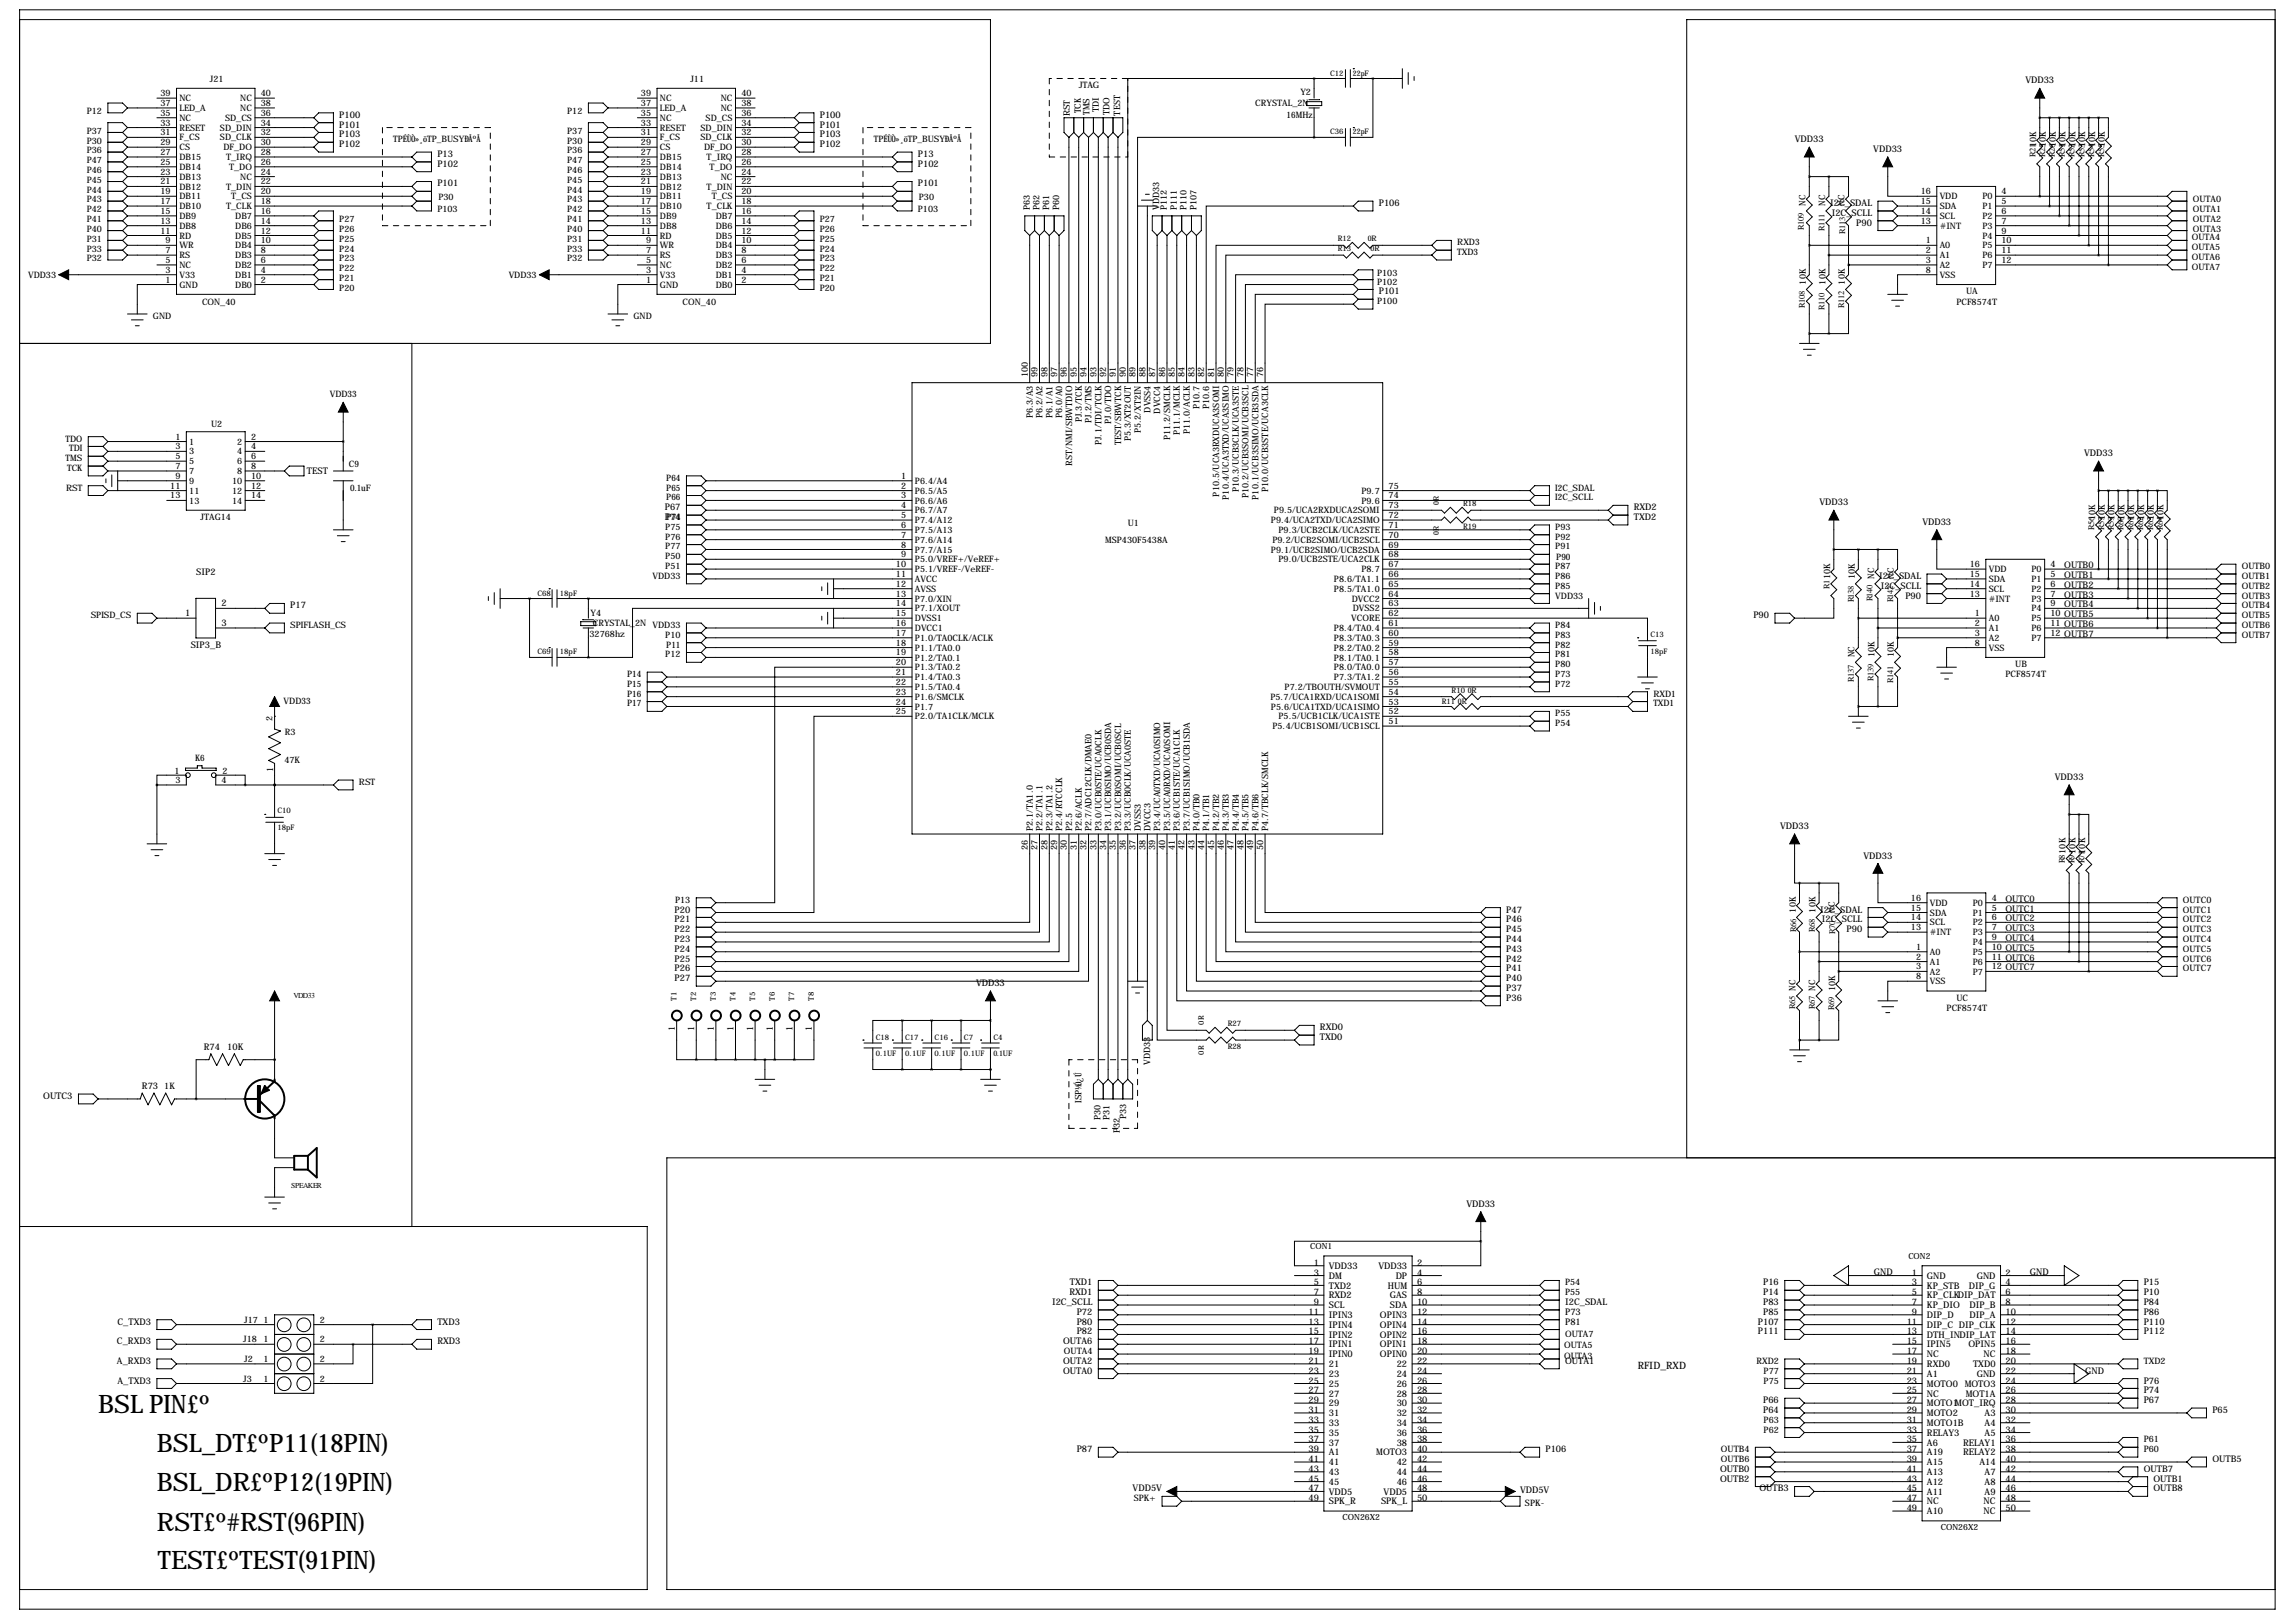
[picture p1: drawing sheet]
<svg xmlns="http://www.w3.org/2000/svg" width="594mm" height="419mm" viewBox="0 0 594 419" stroke-linecap="round" stroke-linejoin="round" font-family="sans-serif">
<defs><g id="words">
<g font-size="6.6">
<text x="25.4" y="365.8">BSL PIN£º</text>
<text x="40.6" y="375.9">BSL_DT£ºP11(18PIN)</text>
<text x="40.6" y="386.1">BSL_DR£ºP12(19PIN)</text>
<text x="40.6" y="396.2">RST£º#RST(96PIN)</text>
<text x="40.9" y="406.1">TEST£ºTEST(91PIN)</text>
</g>
<text font-size="2.6" x="424.2" y="354.3">RFID_RXD</text>
<g font-size="2.4">
<text x="524.6" y="21.6">VDD33</text>
<text x="87.9" y="33">P101</text>
<text x="87.9" y="35.6">P103</text>
<text x="87.9" y="30.5">P100</text>
<text x="212.3" y="33">P101</text>
<text x="212.3" y="35.6">P103</text>
<text x="212.3" y="30.5">P100</text>
<text x="87.9" y="38.1">P102</text>
<text x="113.3" y="40.6">P13</text>
<text x="212.3" y="38.1">P102</text>
<text x="237.7" y="40.6">P13</text>
<text x="464.9" y="36.8">VDD33</text>
<text x="485.2" y="39.4">VDD33</text>
<text x="113.3" y="43.2">P102</text>
<text x="237.7" y="43.2">P102</text>
<text x="113.3" y="48.3">P101</text>
<text x="237.7" y="48.3">P101</text>
<text x="357.1" y="53.3">P106</text>
<text x="474" y="53.3">I2C_SDAL</text>
<text x="474.4" y="55.9">I2C_SCLL</text>
<text x="480.8" y="58.4">P90</text>
<text x="357.1" y="76.2">P101</text>
<text x="539.8" y="118.1">VDD33</text>
<text x="79.5" y="122.7">TEST</text>
<text x="471.2" y="130.8">VDD33</text>
<text x="172.2" y="132.1">P67</text>
<text x="172.2" y="134.6">P74</text>
<text x="423.2" y="132.1">RXD2</text>
<text x="423.2" y="134.6">TXD2</text>
<text x="497.9" y="135.9">VDD33</text>
<text x="50.8" y="148.8">SIP2</text>
<text x="486.7" y="149.9">I2C_SDAL</text>
<text x="534.7" y="147.1">OUTB0</text>
<text x="534.7" y="149.6">OUTB1</text>
<text x="487.1" y="152.4">I2C_SCLL</text>
<text x="493.5" y="154.9">P90</text>
<text x="534.7" y="152.1">OUTB2</text>
<text x="534.7" y="154.7">OUTB3</text>
<text x="47.9" y="159.5">1</text>
<text x="57.4" y="157">2</text>
<text x="75.2" y="157.5">P17</text>
<text x="454.1" y="160">P90</text>
<text x="534.7" y="157.2">OUTB4</text>
<text x="49.4" y="167.8">SIP3_B</text>
<text x="57.4" y="162.1">3</text>
<text x="532.2" y="201.9">VDD33</text>
<text x="461.1" y="214.6">VDD33</text>
<text x="482.7" y="222.2">VDD33</text>
<text x="519.4" y="233.4">OUTC0</text>
<text x="174.7" y="238.8">P21</text>
<text x="174.7" y="236.2">P20</text>
<text x="390.1" y="236.2">P47</text>
<text x="390.1" y="238.8">P46</text>
<text x="471.5" y="236.2">I2C_SDAL</text>
<text x="471.9" y="238.8">I2C_SCLL</text>
<text x="519.4" y="236">OUTC1</text>
<text x="519.4" y="238.5">OUTC2</text>
<text x="174.7" y="241.3">P22</text>
<text x="174.7" y="243.8">P23</text>
<text x="390.1" y="241.3">P45</text>
<text x="390.1" y="243.8">P44</text>
<text x="478.3" y="241.3">P90</text>
<text x="519.4" y="241">OUTC3</text>
<text x="519.4" y="243.6">OUTC4</text>
<text x="174.7" y="246.4">P24</text>
<text x="174.7" y="248.9">P25</text>
<text x="174.7" y="251.5">P26</text>
<text x="390.1" y="251.5">P41</text>
<text x="390.1" y="248.9">P42</text>
<text x="390.1" y="246.4">P43</text>
<text x="174.7" y="254">P27</text>
<text x="252.8" y="255.3">VDD33</text>
<text x="390.1" y="254">P40</text>
<text x="390.1" y="256.5">P37</text>
<text x="390.1" y="259.1">P36</text>
<text x="341.9" y="266.7">RXD0</text>
<text x="341.9" y="269.2">TXD0</text>
<text x="52.8" y="271.9">R74</text>
<text x="58.9" y="271.9">10K</text>
<text x="36.8" y="281.8">R73</text>
<text x="11.2" y="284.5">OUTC3</text>
<text x="379.8" y="312.4">VDD33</text>
<text x="340.3" y="327.7">1</text>
<text x="344.2" y="328.5">VDD33</text>
<text x="357" y="328.5">VDD33</text>
<text x="367" y="327.7">2</text>
<text x="485.3" y="329.9">GND</text>
<text x="525.8" y="329.9">GND</text>
<text x="277" y="335.3">RXD1</text>
<text x="277.1" y="332.7">TXD1</text>
<text x="340.3" y="330.2">3</text>
<text x="340.3" y="332.7">5</text>
<text x="340.3" y="335.3">7</text>
<text x="344.2" y="331">DM</text>
<text x="344.2" y="333.6">TXD2</text>
<text x="359.5" y="333.6">HUM</text>
<text x="361.5" y="331">DP</text>
<text x="367" y="330.2">4</text>
<text x="367" y="332.7">6</text>
<text x="367" y="335.3">8</text>
<text x="456.7" y="332.7">P16</text>
<text x="456.7" y="335.3">P14</text>
<text x="495.2" y="330.2">1</text>
<text x="495.2" y="332.7">3</text>
<text x="495.2" y="335.3">5</text>
<text x="499.1" y="331">GND</text>
<text x="499.1" y="333.6">KP_STB</text>
<text x="510" y="333.6">DIP_G</text>
<text x="512" y="331">GND</text>
<text x="519.4" y="330.2">2</text>
<text x="519.4" y="332.7">4</text>
<text x="519.4" y="335.3">6</text>
<text x="555.2" y="332.7">P15</text>
<text x="555.2" y="335.3">P10</text>
<text x="272.5" y="337.8">I2C_SCLL</text>
<text x="278.9" y="340.4">P72</text>
<text x="338.9" y="340.4">11</text>
<text x="340.3" y="337.8">9</text>
<text x="344.2" y="336.1">RXD2</text>
<text x="344.2" y="338.7">SCL</text>
<text x="344.2" y="341.2">IPIN3</text>
<text x="357.4" y="341.2">OPIN3</text>
<text x="360" y="336.1">GAS</text>
<text x="360" y="338.7">SDA</text>
<text x="367" y="337.8">10</text>
<text x="367" y="340.4">12</text>
<text x="405.4" y="337.8">I2C_SDAL</text>
<text x="405.4" y="340.4">P73</text>
<text x="456.7" y="337.8">P83</text>
<text x="456.7" y="340.4">P85</text>
<text x="495.2" y="337.8">7</text>
<text x="495.2" y="340.4">9</text>
<text x="499.1" y="336.1">KP_CLKDIP_DAT</text>
<text x="499.1" y="338.7">KP_DIO</text>
<text x="499.1" y="341.2">DIP_D</text>
<text x="510.1" y="338.7">DIP_B</text>
<text x="510.1" y="341.2">DIP_A</text>
<text x="519.4" y="337.8">8</text>
<text x="519.4" y="340.4">10</text>
<text x="555.2" y="337.8">P84</text>
<text x="555.2" y="340.4">P86</text>
<text x="30.3" y="348">C_RXD3</text>
<text x="30.4" y="342.9">C_TXD3</text>
<text x="113.3" y="348">RXD3</text>
<text x="113.3" y="342.9">TXD3</text>
<text x="275.3" y="348">OUTA6</text>
<text x="278.9" y="345.4">P82</text>
<text x="278.9" y="342.9">P80</text>
<text x="338.9" y="342.9">13</text>
<text x="338.9" y="345.4">15</text>
<text x="338.9" y="348">17</text>
<text x="344.2" y="343.7">IPIN4</text>
<text x="344.2" y="346.3">IPIN2</text>
<text x="357.4" y="343.7">OPIN4</text>
<text x="357.4" y="346.3">OPIN2</text>
<text x="367" y="342.9">14</text>
<text x="367" y="345.4">16</text>
<text x="367" y="348">18</text>
<text x="405.4" y="342.9">P81</text>
<text x="455.3" y="342.9">P107</text>
<text x="455.3" y="345.4">P111</text>
<text x="493.9" y="342.9">11</text>
<text x="493.9" y="345.4">13</text>
<text x="493.9" y="348">15</text>
<text x="499.1" y="343.7">DIP_C DIP_CLK</text>
<text x="499.1" y="346.3">DTH_INDIP_LAT</text>
<text x="519.4" y="342.9">12</text>
<text x="519.4" y="345.4">14</text>
<text x="519.4" y="348">16</text>
<text x="555.2" y="345.4">P112</text>
<text x="555.2" y="342.9">P110</text>
<text x="30.3" y="353.1">A_RXD3</text>
<text x="275.3" y="353.1">OUTA2</text>
<text x="338.9" y="350.5">19</text>
<text x="338.9" y="353.1">21</text>
<text x="344.2" y="348.8">IPIN1</text>
<text x="344.2" y="351.4">IPIN0</text>
<text x="344.2" y="353.9">21</text>
<text x="357.4" y="348.8">OPIN1</text>
<text x="357.4" y="351.4">OPIN0</text>
<text x="361.8" y="353.9">22</text>
<text x="367" y="350.5">20</text>
<text x="367" y="353.1">22</text>
<text x="405.4" y="353.1">OUTA1</text>
<text x="493.9" y="350.5">17</text>
<text x="493.9" y="353.1">19</text>
<text x="499.1" y="348.8">IPIN5</text>
<text x="499.1" y="351.4">NC</text>
<text x="499.1" y="353.9">RXD0</text>
<text x="509.8" y="348.8">OPIN5</text>
<text x="511" y="353.9">TXD0</text>
<text x="513.8" y="351.4">NC</text>
<text x="519.4" y="350.5">18</text>
<text x="519.4" y="353.1">20</text>
<text x="30.4" y="358.1">A_TXD3</text>
<text x="275.3" y="355.6">OUTA0</text>
<text x="338.9" y="355.6">23</text>
<text x="338.9" y="358.1">25</text>
<text x="344.2" y="356.4">23</text>
<text x="344.2" y="359">25</text>
<text x="361.8" y="356.4">24</text>
<text x="361.8" y="359">26</text>
<text x="367" y="355.6">24</text>
<text x="367" y="358.1">26</text>
<text x="493.9" y="355.6">21</text>
<text x="493.9" y="358.1">23</text>
<text x="499.1" y="356.4">A1</text>
<text x="499.1" y="359">MOTO0 MOTO3</text>
<text x="512" y="356.4">GND</text>
<text x="519.4" y="355.6">22</text>
<text x="519.4" y="358.1">24</text>
<text x="540.1" y="355.6">GND</text>
<text x="555.2" y="358.1">P76</text>
<text x="338.9" y="360.7">27</text>
<text x="338.9" y="363.2">29</text>
<text x="338.9" y="365.8">31</text>
<text x="344.2" y="361.5">27</text>
<text x="344.2" y="364.1">29</text>
<text x="361.8" y="361.5">28</text>
<text x="361.8" y="364.1">30</text>
<text x="367" y="360.7">28</text>
<text x="367" y="363.2">30</text>
<text x="367" y="365.8">32</text>
<text x="456.7" y="363.2">P66</text>
<text x="456.7" y="365.8">P64</text>
<text x="493.9" y="360.7">25</text>
<text x="493.9" y="363.2">27</text>
<text x="493.9" y="365.8">29</text>
<text x="499.1" y="361.5">NC</text>
<text x="499.1" y="364.1">MOTO1MOT_IRQ</text>
<text x="509.1" y="361.5">MOT1A</text>
<text x="519.4" y="360.7">26</text>
<text x="519.4" y="363.2">28</text>
<text x="519.4" y="365.8">30</text>
<text x="555.2" y="360.7">P74</text>
<text x="555.2" y="363.2">P67</text>
<text x="573" y="365.8">P65</text>
<text x="338.9" y="368.3">33</text>
<text x="338.9" y="370.8">35</text>
<text x="344.2" y="366.6">31</text>
<text x="344.2" y="369.1">33</text>
<text x="344.2" y="371.7">35</text>
<text x="361.8" y="366.6">32</text>
<text x="361.8" y="369.1">34</text>
<text x="361.8" y="371.7">36</text>
<text x="367" y="368.3">34</text>
<text x="367" y="370.8">36</text>
<text x="493.9" y="368.3">31</text>
<text x="493.9" y="370.8">33</text>
<text x="499.1" y="366.6">MOTO2</text>
<text x="499.1" y="369.1">MOTO1B</text>
<text x="499.1" y="371.7">RELAY3</text>
<text x="514" y="366.6">A3</text>
<text x="514" y="369.1">A4</text>
<text x="514" y="371.7">A5</text>
<text x="519.4" y="368.3">32</text>
<text x="519.4" y="370.8">34</text>
<text x="278.9" y="375.9">P87</text>
<text x="338.9" y="373.4">37</text>
<text x="338.9" y="375.9">39</text>
<text x="344.2" y="374.2">37</text>
<text x="344.2" y="376.8">A1</text>
<text x="356.5" y="376.8">MOTO3</text>
<text x="361.8" y="374.2">38</text>
<text x="367" y="373.4">38</text>
<text x="367" y="375.9">40</text>
<text x="400.3" y="375.9">P106</text>
<text x="493.9" y="373.4">35</text>
<text x="493.9" y="375.9">37</text>
<text x="499.1" y="374.2">A6</text>
<text x="499.1" y="376.8">A19</text>
<text x="508.5" y="374.2">RELAY1</text>
<text x="508.5" y="376.8">RELAY2</text>
<text x="519.4" y="373.4">36</text>
<text x="519.4" y="375.9">38</text>
<text x="338.9" y="378.5">41</text>
<text x="338.9" y="381">43</text>
<text x="338.9" y="383.5">45</text>
<text x="344.2" y="379.3">41</text>
<text x="344.2" y="381.8">43</text>
<text x="361.8" y="379.3">42</text>
<text x="361.8" y="381.8">44</text>
<text x="367" y="378.5">42</text>
<text x="367" y="381">44</text>
<text x="367" y="383.5">46</text>
<text x="445.5" y="381">OUTB0</text>
<text x="445.5" y="383.5">OUTB2</text>
<text x="493.9" y="378.5">39</text>
<text x="493.9" y="381">41</text>
<text x="493.9" y="383.5">43</text>
<text x="499.1" y="379.3">A15</text>
<text x="499.1" y="381.8">A13</text>
<text x="512.7" y="379.3">A14</text>
<text x="514" y="381.8">A7</text>
<text x="519.4" y="378.5">40</text>
<text x="519.4" y="381">42</text>
<text x="519.4" y="383.5">44</text>
<text x="555.2" y="381">OUTB7</text>
<text x="557.8" y="383.5">OUTB1</text>
<text x="573" y="378.5">OUTB5</text>
<text x="293.4" y="386.1">VDD5V</text>
<text x="338.9" y="386.1">47</text>
<text x="338.9" y="388.6">49</text>
<text x="344.2" y="384.4">45</text>
<text x="344.2" y="386.9">VDD5</text>
<text x="344.2" y="389.5">SPK_R</text>
<text x="357.7" y="389.5">SPK_L</text>
<text x="358.4" y="386.9">VDD5</text>
<text x="361.8" y="384.4">46</text>
<text x="367" y="386.1">48</text>
<text x="367" y="388.6">50</text>
<text x="393.7" y="386.5">VDD5V</text>
<text x="455.7" y="386.1">OUTB3</text>
<text x="493.9" y="386.1">45</text>
<text x="493.9" y="388.6">47</text>
<text x="499.1" y="384.4">A12</text>
<text x="499.1" y="386.9">A11</text>
<text x="499.1" y="389.5">NC</text>
<text x="513.8" y="389.5">NC</text>
<text x="514" y="384.4">A8</text>
<text x="514" y="386.9">A9</text>
<text x="519.4" y="386.1">46</text>
<text x="519.4" y="388.6">48</text>
<text x="557.8" y="386.1">OUTB8</text>
<text x="493.9" y="391.2">49</text>
<text x="499.1" y="392">A10</text>
<text x="513.8" y="392">NC</text>
<text x="519.4" y="391.2">50</text>
</g>
<g font-size="2.3">
<text x="54.4" y="21.2">J21</text>
<text x="178.8" y="21.2">J11</text>
<text x="279.4" y="22.9">JTAG</text>
<text x="22.5" y="29.6">P12</text>
<text x="41.6" y="30">35</text>
<text x="41.6" y="27.4">37</text>
<text x="41.6" y="24.9">39</text>
<text x="46.5" y="28.7">LED_A</text>
<text x="46.5" y="26.2">NC</text>
<text x="62.2" y="28.7">NC</text>
<text x="62.2" y="26.2">NC</text>
<text x="67.6" y="30">36</text>
<text x="67.6" y="27.4">38</text>
<text x="67.6" y="24.9">40</text>
<text x="146.9" y="29.6">P12</text>
<text x="166" y="30">35</text>
<text x="166" y="27.4">37</text>
<text x="166" y="24.9">39</text>
<text x="170.9" y="28.7">LED_A</text>
<text x="170.9" y="26.2">NC</text>
<text x="186.7" y="28.7">NC</text>
<text x="186.7" y="26.2">NC</text>
<text x="192" y="30">36</text>
<text x="192" y="27.4">38</text>
<text x="192" y="24.9">40</text>
<text x="279.9" y="29.4" transform="rotate(-90 279.9 29.4)">TCK</text>
<text x="282.2" y="29.7" transform="rotate(-90 282.2 29.7)">TMS</text>
<text x="284.6" y="29" transform="rotate(-90 284.6 29)">TDI</text>
<text x="287.4" y="29.8" transform="rotate(-90 287.4 29.8)">TDO</text>
<text x="290.2" y="29.9" transform="rotate(-90 290.2 29.9)">TEST</text>
<text x="325.1" y="27.5">CRYSTAL_2N</text>
<text x="336.8" y="24.6">Y2</text>
<text x="22.5" y="34.6">P37</text>
<text x="41.6" y="35.1">31</text>
<text x="41.6" y="32.5">33</text>
<text x="46.5" y="33.8">RESET</text>
<text x="46.5" y="31.3">NC</text>
<text x="57" y="33.8">SD_DIN</text>
<text x="58.3" y="31.3">SD_CS</text>
<text x="67.6" y="35.1">32</text>
<text x="67.6" y="32.5">34</text>
<text x="146.9" y="34.6">P37</text>
<text x="166" y="35.1">31</text>
<text x="166" y="32.5">33</text>
<text x="170.9" y="33.8">RESET</text>
<text x="170.9" y="31.3">NC</text>
<text x="181.4" y="33.8">SD_DIN</text>
<text x="182.8" y="31.3">SD_CS</text>
<text x="192" y="35.1">32</text>
<text x="192" y="32.5">34</text>
<text x="277.1" y="30.1" transform="rotate(-90 277.1 30.1)">RST</text>
<text x="333.2" y="30.5">16MHz</text>
<text x="22.5" y="39.7">P36</text>
<text x="22.5" y="37.2">P30</text>
<text x="41.6" y="40.1">27</text>
<text x="41.6" y="37.6">29</text>
<text x="46.5" y="41.4">DB15</text>
<text x="46.5" y="38.9">CS</text>
<text x="46.5" y="36.4">F_CS</text>
<text x="57" y="36.4">SD_CLK</text>
<text x="57.9" y="38.9">DF_DO</text>
<text x="58.6" y="41.4">T_IRQ</text>
<text x="67.6" y="40.1">28</text>
<text x="67.6" y="37.6">30</text>
<text x="101.9" y="36.8">TPÉÙÒ»¸öTP_BUSYÐÅºÅ</text>
<text x="146.9" y="39.7">P36</text>
<text x="146.9" y="37.2">P30</text>
<text x="166" y="40.1">27</text>
<text x="166" y="37.6">29</text>
<text x="170.9" y="41.4">DB15</text>
<text x="170.9" y="38.9">CS</text>
<text x="170.9" y="36.4">F_CS</text>
<text x="181.4" y="36.4">SD_CLK</text>
<text x="182.4" y="38.9">DF_DO</text>
<text x="183" y="41.4">T_IRQ</text>
<text x="192" y="40.1">28</text>
<text x="192" y="37.6">30</text>
<text x="226.3" y="36.8">TPÉÙÒ»¸öTP_BUSYÐÅºÅ</text>
<text x="22.5" y="47.3">P45</text>
<text x="22.5" y="44.8">P46</text>
<text x="22.5" y="42.3">P47</text>
<text x="41.6" y="47.8">21</text>
<text x="41.6" y="45.2">23</text>
<text x="41.6" y="42.7">25</text>
<text x="46.5" y="46.5">DB13</text>
<text x="46.5" y="44">DB14</text>
<text x="59.3" y="44">T_DO</text>
<text x="62.2" y="46.5">NC</text>
<text x="67.6" y="47.8">22</text>
<text x="67.6" y="45.2">24</text>
<text x="67.6" y="42.7">26</text>
<text x="146.9" y="47.3">P45</text>
<text x="146.9" y="44.8">P46</text>
<text x="146.9" y="42.3">P47</text>
<text x="166" y="47.8">21</text>
<text x="166" y="45.2">23</text>
<text x="166" y="42.7">25</text>
<text x="170.9" y="46.5">DB13</text>
<text x="170.9" y="44">DB14</text>
<text x="183.8" y="44">T_DO</text>
<text x="186.7" y="46.5">NC</text>
<text x="192" y="47.8">22</text>
<text x="192" y="45.2">24</text>
<text x="192" y="42.7">26</text>
<text x="22.5" y="52.4">P43</text>
<text x="22.5" y="49.9">P44</text>
<text x="41.6" y="52.8">17</text>
<text x="41.6" y="50.3">19</text>
<text x="46.5" y="51.6">DB11</text>
<text x="46.5" y="49.1">DB12</text>
<text x="58.6" y="49.1">T_DIN</text>
<text x="59.9" y="51.6">T_CS</text>
<text x="67.6" y="52.8">18</text>
<text x="67.6" y="50.3">20</text>
<text x="113.5" y="51.7">P30</text>
<text x="146.9" y="52.4">P43</text>
<text x="146.9" y="49.9">P44</text>
<text x="166" y="52.8">17</text>
<text x="166" y="50.3">19</text>
<text x="170.9" y="51.6">DB11</text>
<text x="170.9" y="49.1">DB12</text>
<text x="183" y="49.1">T_DIN</text>
<text x="184.3" y="51.6">T_CS</text>
<text x="192" y="52.8">18</text>
<text x="192" y="50.3">20</text>
<text x="238" y="51.7">P30</text>
<text x="467.6" y="53.3" transform="rotate(-90 467.6 53.3)">NC</text>
<text x="472.7" y="53.3" transform="rotate(-90 472.7 53.3)">NC</text>
<text x="477.8" y="53.3" transform="rotate(-90 477.8 53.3)">NC</text>
<text x="497.5" y="50.3">16</text>
<text x="497.5" y="52.8">15</text>
<text x="502.4" y="51.6">VDD</text>
<text x="513.5" y="51.6">P0</text>
<text x="518.4" y="50.3">4</text>
<text x="518.4" y="52.8">5</text>
<text x="567.9" y="52.4">OUTA0</text>
<text x="22.5" y="57.5">P41</text>
<text x="22.5" y="55">P42</text>
<text x="41.6" y="57.9">13</text>
<text x="41.6" y="55.4">15</text>
<text x="46.5" y="59.2">DB8</text>
<text x="46.5" y="56.7">DB9</text>
<text x="46.5" y="54.1">DB10</text>
<text x="58.6" y="54.1">T_CLK</text>
<text x="60.9" y="59.2">DB6</text>
<text x="60.9" y="56.7">DB7</text>
<text x="67.6" y="57.9">14</text>
<text x="67.6" y="55.4">16</text>
<text x="87.9" y="57.5">P27</text>
<text x="113.3" y="55">P103</text>
<text x="146.9" y="57.5">P41</text>
<text x="146.9" y="55">P42</text>
<text x="166" y="57.9">13</text>
<text x="166" y="55.4">15</text>
<text x="170.9" y="59.2">DB8</text>
<text x="170.9" y="56.7">DB9</text>
<text x="170.9" y="54.1">DB10</text>
<text x="183" y="54.1">T_CLK</text>
<text x="185.4" y="59.2">DB6</text>
<text x="185.4" y="56.7">DB7</text>
<text x="192" y="57.9">14</text>
<text x="192" y="55.4">16</text>
<text x="212.3" y="57.5">P27</text>
<text x="237.7" y="55">P103</text>
<text x="266.7" y="54.4" transform="rotate(-90 266.7 54.4)">P63</text>
<text x="269.2" y="54.4" transform="rotate(-90 269.2 54.4)">P62</text>
<text x="271.8" y="54.4" transform="rotate(-90 271.8 54.4)">P61</text>
<text x="274.3" y="54.4" transform="rotate(-90 274.3 54.4)">P60</text>
<text x="300.2" y="54.4" transform="rotate(-90 300.2 54.4)">VDD33</text>
<text x="302.3" y="54.4" transform="rotate(-90 302.3 54.4)">P112</text>
<text x="304.8" y="54.4" transform="rotate(-90 304.8 54.4)">P111</text>
<text x="307.3" y="54.4" transform="rotate(-90 307.3 54.4)">P110</text>
<text x="309.9" y="54.4" transform="rotate(-90 309.9 54.4)">P107</text>
<text x="497.5" y="55.4">14</text>
<text x="497.5" y="57.9">13</text>
<text x="502.4" y="54.1">SDA</text>
<text x="502.4" y="56.7">SCL</text>
<text x="502.4" y="59.2">#INT</text>
<text x="513.5" y="54.1">P1</text>
<text x="513.5" y="56.7">P2</text>
<text x="513.5" y="59.2">P3</text>
<text x="518.4" y="55.4">6</text>
<text x="518.4" y="57.9">7</text>
<text x="567.9" y="57.5">OUTA2</text>
<text x="567.9" y="55">OUTA1</text>
<text x="22.5" y="62.6">P31</text>
<text x="22.5" y="60">P40</text>
<text x="22.5" y="65.1">P33</text>
<text x="41.6" y="60.5">11</text>
<text x="42.9" y="65.5">7</text>
<text x="42.9" y="63">9</text>
<text x="46.5" y="64.3">WR</text>
<text x="46.5" y="61.8">RD</text>
<text x="60.9" y="64.3">DB4</text>
<text x="60.9" y="61.8">DB5</text>
<text x="67.6" y="65.5">8</text>
<text x="67.6" y="63">10</text>
<text x="67.6" y="60.5">12</text>
<text x="87.9" y="62.6">P25</text>
<text x="87.9" y="60">P26</text>
<text x="87.9" y="65.1">P24</text>
<text x="146.9" y="62.6">P31</text>
<text x="146.9" y="60">P40</text>
<text x="146.9" y="65.1">P33</text>
<text x="166" y="60.5">11</text>
<text x="167.3" y="65.5">7</text>
<text x="167.3" y="63">9</text>
<text x="170.9" y="64.3">WR</text>
<text x="170.9" y="61.8">RD</text>
<text x="185.4" y="64.3">DB4</text>
<text x="185.4" y="61.8">DB5</text>
<text x="192" y="65.5">8</text>
<text x="192" y="63">10</text>
<text x="192" y="60.5">12</text>
<text x="212.3" y="62.6">P25</text>
<text x="212.3" y="60">P26</text>
<text x="212.3" y="65.1">P24</text>
<text x="377.4" y="63.5">RXD3</text>
<text x="498.8" y="63">1</text>
<text x="498.8" y="65.5">2</text>
<text x="502.4" y="64.3">A0</text>
<text x="513.5" y="64.3">P5</text>
<text x="513.5" y="61.8">P4</text>
<text x="518.4" y="65.5">11</text>
<text x="518.4" y="63">10</text>
<text x="518.4" y="60.5">9</text>
<text x="567.7" y="62.2">OUTA4</text>
<text x="567.7" y="64.8">OUTA5</text>
<text x="567.9" y="60">OUTA3</text>
<text x="7.3" y="72">VDD33</text>
<text x="22.5" y="67.7">P32</text>
<text x="42.9" y="70.6">3</text>
<text x="42.9" y="68.1">5</text>
<text x="46.5" y="71.9">V33</text>
<text x="46.5" y="69.4">NC</text>
<text x="46.5" y="66.8">RS</text>
<text x="60.9" y="71.9">DB1</text>
<text x="60.9" y="69.4">DB2</text>
<text x="60.9" y="66.8">DB3</text>
<text x="67.6" y="70.6">4</text>
<text x="67.6" y="68.1">6</text>
<text x="87.9" y="70.2">P22</text>
<text x="87.9" y="67.7">P23</text>
<text x="131.8" y="72">VDD33</text>
<text x="146.9" y="67.7">P32</text>
<text x="167.3" y="70.6">3</text>
<text x="167.3" y="68.1">5</text>
<text x="170.9" y="71.9">V33</text>
<text x="170.9" y="69.4">NC</text>
<text x="170.9" y="66.8">RS</text>
<text x="185.4" y="71.9">DB1</text>
<text x="185.4" y="69.4">DB2</text>
<text x="185.4" y="66.8">DB3</text>
<text x="192" y="70.6">4</text>
<text x="192" y="68.1">6</text>
<text x="212.3" y="70.2">P22</text>
<text x="212.3" y="67.7">P23</text>
<text x="356.7" y="71.4">P103</text>
<text x="377.4" y="66">TXD3</text>
<text x="498.8" y="68.1">3</text>
<text x="498.8" y="70.6">8</text>
<text x="502.4" y="66.8">A1</text>
<text x="502.4" y="69.4">A2</text>
<text x="502.4" y="71.9">VSS</text>
<text x="513.5" y="69.4">P7</text>
<text x="513.5" y="66.8">P6</text>
<text x="518.4" y="68.1">12</text>
<text x="567.7" y="67.3">OUTA6</text>
<text x="567.7" y="69.9">OUTA7</text>
<text x="42.9" y="73.2">1</text>
<text x="46.5" y="74.5">GND</text>
<text x="60.9" y="74.5">DB0</text>
<text x="67.6" y="73.2">2</text>
<text x="87.9" y="75.3">P20</text>
<text x="87.9" y="72.7">P21</text>
<text x="167.3" y="73.2">1</text>
<text x="170.9" y="74.5">GND</text>
<text x="185.4" y="74.5">DB0</text>
<text x="192" y="73.2">2</text>
<text x="212.3" y="75.3">P20</text>
<text x="212.3" y="72.7">P21</text>
<text x="356.7" y="73.7">P102</text>
<text x="467.7" y="73.7" transform="rotate(-90 467.7 73.7)">10K</text>
<text x="472.8" y="73.7" transform="rotate(-90 472.8 73.7)">10K</text>
<text x="477.9" y="73.7" transform="rotate(-90 477.9 73.7)">10K</text>
<text x="509.3" y="76.2">UA</text>
<text x="39.6" y="82.6">GND</text>
<text x="52.3" y="79">CON_40</text>
<text x="164.1" y="82.6">GND</text>
<text x="176.8" y="79">CON_40</text>
<text x="356.7" y="78.7">P100</text>
<text x="506.7" y="78.8">PCF8574T</text>
<text x="266.2" y="97.5" transform="rotate(-90 266.2 97.5)">100</text>
<text x="268.7" y="97.5" transform="rotate(-90 268.7 97.5)">99</text>
<text x="271.3" y="97.5" transform="rotate(-90 271.3 97.5)">98</text>
<text x="273.8" y="97.5" transform="rotate(-90 273.8 97.5)">97</text>
<text x="276.4" y="97.5" transform="rotate(-90 276.4 97.5)">96</text>
<text x="278.9" y="97.5" transform="rotate(-90 278.9 97.5)">95</text>
<text x="281.4" y="97.5" transform="rotate(-90 281.4 97.5)">94</text>
<text x="284" y="97.5" transform="rotate(-90 284 97.5)">93</text>
<text x="286.5" y="97.5" transform="rotate(-90 286.5 97.5)">92</text>
<text x="289.1" y="97.5" transform="rotate(-90 289.1 97.5)">91</text>
<text x="291.6" y="97.5" transform="rotate(-90 291.6 97.5)">90</text>
<text x="294.1" y="97.5" transform="rotate(-90 294.1 97.5)">89</text>
<text x="296.7" y="97.5" transform="rotate(-90 296.7 97.5)">88</text>
<text x="299.2" y="97.5" transform="rotate(-90 299.2 97.5)">87</text>
<text x="301.8" y="97.5" transform="rotate(-90 301.8 97.5)">86</text>
<text x="304.3" y="97.5" transform="rotate(-90 304.3 97.5)">85</text>
<text x="306.8" y="97.5" transform="rotate(-90 306.8 97.5)">84</text>
<text x="309.4" y="97.5" transform="rotate(-90 309.4 97.5)">83</text>
<text x="311.9" y="97.5" transform="rotate(-90 311.9 97.5)">82</text>
<text x="314.5" y="97.5" transform="rotate(-90 314.5 97.5)">81</text>
<text x="317" y="97.5" transform="rotate(-90 317 97.5)">80</text>
<text x="319.5" y="97.5" transform="rotate(-90 319.5 97.5)">79</text>
<text x="322.1" y="97.5" transform="rotate(-90 322.1 97.5)">78</text>
<text x="324.6" y="97.5" transform="rotate(-90 324.6 97.5)">77</text>
<text x="327.2" y="97.5" transform="rotate(-90 327.2 97.5)">76</text>
<text x="85.4" y="102.9">VDD33</text>
<text x="298" y="106.8" transform="rotate(-90 298 106.8)">DVSS4</text>
<text x="300.5" y="107.1" transform="rotate(-90 300.5 107.1)">DVCC4</text>
<text x="310.7" y="105.9" transform="rotate(-90 310.7 105.9)">P10.7</text>
<text x="313.2" y="105.9" transform="rotate(-90 313.2 105.9)">P10.6</text>
<text x="45.4" y="113.8">1</text>
<text x="54.7" y="110.5">U2</text>
<text x="65" y="113.8">2</text>
<text x="267.5" y="108.3" transform="rotate(-90 267.5 108.3)">P6.3/A3</text>
<text x="270" y="108.3" transform="rotate(-90 270 108.3)">P6.2/A2</text>
<text x="272.6" y="108.3" transform="rotate(-90 272.6 108.3)">P6.1/A1</text>
<text x="275.1" y="108.3" transform="rotate(-90 275.1 108.3)">P6.0/A0</text>
<text x="280.2" y="109.3" transform="rotate(-90 280.2 109.3)">PJ.3/TCK</text>
<text x="282.7" y="109.4" transform="rotate(-90 282.7 109.4)">PJ.2/TMS</text>
<text x="287.8" y="109.7" transform="rotate(-90 287.8 109.7)">PJ.0/TDO</text>
<text x="295.4" y="112.1" transform="rotate(-90 295.4 112.1)">P5.2/XT2IN</text>
<text x="303.1" y="113.9" transform="rotate(-90 303.1 113.9)">P11.2/SMCLK</text>
<text x="305.6" y="112.6" transform="rotate(-90 305.6 112.6)">P11.1/MCLK</text>
<text x="308.1" y="112.3" transform="rotate(-90 308.1 112.3)">P11.0/ACLK</text>
<text x="17" y="114.3">TDO</text>
<text x="17" y="119.4">TMS</text>
<text x="17.9" y="116.8">TDI</text>
<text x="45.4" y="116.3">3</text>
<text x="45.4" y="118.9">5</text>
<text x="49" y="115.1">1</text>
<text x="49" y="117.6">3</text>
<text x="61.4" y="115.1">2</text>
<text x="61.4" y="117.6">4</text>
<text x="65" y="116.3">4</text>
<text x="65" y="118.9">6</text>
<text x="285.3" y="115.2" transform="rotate(-90 285.3 115.2)">PJ.1/TDI/TCLK</text>
<text x="290.4" y="115.2" transform="rotate(-90 290.4 115.2)">TEST/SBWTCK</text>
<text x="292.9" y="114.2" transform="rotate(-90 292.9 114.2)">P5.3/XT2OUT</text>
<text x="17.4" y="121.9">TCK</text>
<text x="45.4" y="121.4">7</text>
<text x="45.4" y="124">9</text>
<text x="49" y="120.2">5</text>
<text x="49" y="122.7">7</text>
<text x="49" y="125.3">9</text>
<text x="60.1" y="125.3">10</text>
<text x="61.4" y="120.2">6</text>
<text x="61.4" y="122.7">8</text>
<text x="65" y="121.4">8</text>
<text x="65" y="124">10</text>
<text x="90.4" y="120.9">C9</text>
<text x="172.6" y="124.5">P64</text>
<text x="233.4" y="124">1</text>
<text x="237" y="125.3">P6.4/A4</text>
<text x="277.7" y="120.5" transform="rotate(-90 277.7 120.5)">RST/NMI/SBWTDIO</text>
<text x="17.1" y="127">RST</text>
<text x="44.1" y="126.5">11</text>
<text x="44.1" y="129">13</text>
<text x="49" y="127.8">11</text>
<text x="49" y="130.3">13</text>
<text x="60.1" y="127.8">12</text>
<text x="60.1" y="130.3">14</text>
<text x="65" y="126.5">12</text>
<text x="65" y="129">14</text>
<text x="90.7" y="127">0.1uF</text>
<text x="172.6" y="127">P65</text>
<text x="172.6" y="129.5">P66</text>
<text x="233.4" y="126.5">2</text>
<text x="233.4" y="129">3</text>
<text x="233.4" y="131.6">4</text>
<text x="237" y="127.8">P6.5/A5</text>
<text x="237" y="130.3">P6.6/A6</text>
<text x="315.8" y="128.5" transform="rotate(-90 315.8 128.5)">P10.5/UCA3RXDUCA3SOMI</text>
<text x="318.3" y="129.3" transform="rotate(-90 318.3 129.3)">P10.4/UCA3TXD/UCA3SIMO</text>
<text x="320.8" y="127.4" transform="rotate(-90 320.8 127.4)">P10.3/UCB3CLK/UCA3STE</text>
<text x="323.4" y="128.9" transform="rotate(-90 323.4 128.9)">P10.2/UCB3SOMI/UCB3SCL</text>
<text x="325.9" y="129.3" transform="rotate(-90 325.9 129.3)">P10.1/UCB3SIMO/UCB3SDA</text>
<text x="328.5" y="127.4" transform="rotate(-90 328.5 127.4)">P10.0/UCB3STE/UCA3CLK</text>
<text x="352.6" y="130.3">P9.6</text>
<text x="352.6" y="127.8">P9.7</text>
<text x="359.7" y="131.6">73</text>
<text x="359.7" y="129">74</text>
<text x="359.7" y="126.5">75</text>
<text x="402.8" y="127">I2C_SDAL</text>
<text x="402.8" y="129.5">I2C_SCLL</text>
<text x="51.9" y="134.7">JTAG14</text>
<text x="172.3" y="137.2">P75</text>
<text x="172.7" y="134.6">P74</text>
<text x="233.4" y="134.1">5</text>
<text x="233.4" y="136.7">6</text>
<text x="237" y="132.9">P6.7/A7</text>
<text x="237" y="135.4">P7.4/A12</text>
<text x="237" y="138">P7.5/A13</text>
<text x="292.1" y="136.1">U1</text>
<text x="329.2" y="135.4">P9.4/UCA2TXD/UCA2SIMO</text>
<text x="330" y="132.9">P9.5/UCA2RXDUCA2SOMI</text>
<text x="331.2" y="138">P9.3/UCB2CLK/UCA2STE</text>
<text x="359.7" y="136.7">71</text>
<text x="359.7" y="134.1">72</text>
<text x="402.8" y="137.2">P93</text>
<text x="172.3" y="139.7">P76</text>
<text x="172.3" y="142.2">P77</text>
<text x="233.4" y="139.2">7</text>
<text x="233.4" y="141.7">8</text>
<text x="237" y="140.5">P7.6/A14</text>
<text x="237" y="143">P7.7/A15</text>
<text x="286.3" y="140.6">MSP430F5438A</text>
<text x="329.2" y="143">P9.1/UCB2SIMO/UCB2SDA</text>
<text x="329.6" y="140.5">P9.2/UCB2SOMI/UCB2SCL</text>
<text x="359.7" y="141.7">69</text>
<text x="359.7" y="139.2">70</text>
<text x="402.8" y="139.7">P92</text>
<text x="402.8" y="142.2">P91</text>
<text x="169" y="149.9">VDD33</text>
<text x="172.3" y="144.8">P50</text>
<text x="172.3" y="147.3">P51</text>
<text x="232.1" y="146.8">10</text>
<text x="232.1" y="149.4">11</text>
<text x="233.4" y="144.3">9</text>
<text x="237" y="145.6">P5.0/VREF+/VeREF+</text>
<text x="237" y="148.1">P5.1/VREF-/VeREF-</text>
<text x="331.2" y="145.6">P9.0/UCB2STE/UCA2CLK</text>
<text x="352.6" y="148.1">P8.7</text>
<text x="359.7" y="149.4">66</text>
<text x="359.7" y="146.8">67</text>
<text x="359.7" y="144.3">68</text>
<text x="402.8" y="147.3">P87</text>
<text x="402.8" y="149.9">P86</text>
<text x="403.1" y="145">P90</text>
<text x="480.4" y="149.9" transform="rotate(-90 480.4 149.9)">10K</text>
<text x="490.5" y="149.9" transform="rotate(-90 490.5 149.9)">NC</text>
<text x="510.2" y="146.8">16</text>
<text x="510.2" y="149.4">15</text>
<text x="515.1" y="148.1">VDD</text>
<text x="526.2" y="148.1">P0</text>
<text x="531.1" y="146.8">4</text>
<text x="531.1" y="149.4">5</text>
<text x="580.6" y="147.3">OUTB0</text>
<text x="580.6" y="149.9">OUTB1</text>
<text x="232.1" y="151.9">12</text>
<text x="232.1" y="154.4">13</text>
<text x="237" y="150.7">AVCC</text>
<text x="237" y="153.2">AVSS</text>
<text x="237" y="155.7">P7.0/XIN</text>
<text x="345.5" y="153.2">P8.5/TA1.0</text>
<text x="345.5" y="150.7">P8.6/TA1.1</text>
<text x="350.1" y="155.7">DVCC2</text>
<text x="359.7" y="154.4">64</text>
<text x="359.7" y="151.9">65</text>
<text x="402.8" y="152.4">P85</text>
<text x="402.8" y="154.9">VDD33</text>
<text x="510.2" y="151.9">14</text>
<text x="510.2" y="154.4">13</text>
<text x="515.1" y="150.7">SDA</text>
<text x="515.1" y="153.2">SCL</text>
<text x="515.1" y="155.7">#INT</text>
<text x="526.2" y="150.7">P1</text>
<text x="526.2" y="153.2">P2</text>
<text x="526.2" y="155.7">P3</text>
<text x="531.1" y="151.9">6</text>
<text x="531.1" y="154.4">7</text>
<text x="580.6" y="152.4">OUTB2</text>
<text x="580.6" y="154.9">OUTB3</text>
<text x="23.5" y="160">SPISD_CS</text>
<text x="152.9" y="159.5">Y4</text>
<text x="232.1" y="157">14</text>
<text x="232.1" y="159.5">15</text>
<text x="237" y="158.3">P7.1/XOUT</text>
<text x="237" y="160.8">DVSS1</text>
<text x="350" y="160.8">VCORE</text>
<text x="350.4" y="158.3">DVSS2</text>
<text x="359.7" y="159.5">62</text>
<text x="359.7" y="157">63</text>
<text x="511.5" y="159.5">1</text>
<text x="515.1" y="160.8">A0</text>
<text x="526.2" y="160.8">P5</text>
<text x="526.2" y="158.3">P4</text>
<text x="531.1" y="159.5">10 OUTB5</text>
<text x="531.1" y="157">9</text>
<text x="580.6" y="157.5">OUTB4</text>
<text x="580.6" y="160">OUTB5</text>
<text x="75.2" y="162.6">SPIFLASH_CS</text>
<text x="152.7" y="164.9">32768hz</text>
<text x="153.6" y="162.1">CRYSTAL_2N VDD33</text>
<text x="172.3" y="165.1">P10</text>
<text x="172.6" y="167.6">P11</text>
<text x="232.1" y="162.1">16</text>
<text x="232.1" y="164.6">17</text>
<text x="232.1" y="167.1">18</text>
<text x="237" y="163.4">DVCC1</text>
<text x="237" y="165.9">P1.0/TA0CLK/ACLK</text>
<text x="345.5" y="165.9">P8.3/TA0.3</text>
<text x="345.5" y="163.4">P8.4/TA0.4</text>
<text x="359.7" y="167.1">59</text>
<text x="359.7" y="164.6">60</text>
<text x="359.7" y="162.1">61</text>
<text x="402.8" y="162.6">P84</text>
<text x="402.8" y="165.1">P83</text>
<text x="402.8" y="167.6">P82</text>
<text x="511.5" y="162.1">2</text>
<text x="511.5" y="164.6">3</text>
<text x="511.5" y="167.1">8</text>
<text x="515.1" y="163.4">A1</text>
<text x="515.1" y="165.9">A2</text>
<text x="526.2" y="165.9">P7</text>
<text x="526.2" y="163.4">P6</text>
<text x="531.1" y="164.6">12 OUTB7</text>
<text x="531.1" y="162.1">11 OUTB6</text>
<text x="580.6" y="162.6">OUTB6</text>
<text x="580.6" y="165.1">OUTB7</text>
<text x="172.3" y="170.2">P12</text>
<text x="232.1" y="169.7">19</text>
<text x="232.1" y="172.2">20</text>
<text x="237" y="168.4">P1.1/TA0.0</text>
<text x="237" y="171">P1.2/TA0.1</text>
<text x="237" y="173.5">P1.3/TA0.2</text>
<text x="345.5" y="173.5">P8.0/TA0.0</text>
<text x="345.5" y="171">P8.1/TA0.1</text>
<text x="345.5" y="168.4">P8.2/TA0.2</text>
<text x="359.7" y="172.2">57</text>
<text x="359.7" y="169.7">58</text>
<text x="402.8" y="170.2">P81</text>
<text x="402.8" y="172.7">P80</text>
<text x="480.3" y="170.2" transform="rotate(-90 480.3 170.2)">NC</text>
<text x="485.5" y="170.2" transform="rotate(-90 485.5 170.2)">10K</text>
<text x="490.6" y="170.2" transform="rotate(-90 490.6 170.2)">10K</text>
<text x="515.1" y="168.4">VSS</text>
<text x="522" y="172.7">UB</text>
<text x="162.4" y="175.3">P14</text>
<text x="162.4" y="177.8">P15</text>
<text x="232.1" y="174.8">21</text>
<text x="232.1" y="177.3">22</text>
<text x="232.1" y="179.8">23</text>
<text x="237" y="176.1">P1.4/TA0.3</text>
<text x="237" y="178.6">P1.5/TA0.4</text>
<text x="332.7" y="178.6">P7.2/TBOUTH/SVMOUT</text>
<text x="345.5" y="176.1">P7.3/TA1.2</text>
<text x="359.7" y="179.8">54</text>
<text x="359.7" y="177.3">55</text>
<text x="359.7" y="174.8">56</text>
<text x="402.8" y="175.3">P73</text>
<text x="402.8" y="177.8">P72</text>
<text x="519.4" y="175.3">PCF8574T</text>
<text x="73.5" y="182.1">VDD33</text>
<text x="162.4" y="180.3">P16</text>
<text x="162.4" y="182.9">P17</text>
<text x="232.1" y="182.4">24</text>
<text x="232.1" y="184.9">25</text>
<text x="237" y="181.1">P1.6/SMCLK</text>
<text x="237" y="183.7">P1.7</text>
<text x="329" y="181.1">P5.7/UCA1RXD/UCA1SOMI</text>
<text x="329.2" y="183.7">P5.6/UCA1TXD/UCA1SIMO</text>
<text x="359.7" y="184.9">52</text>
<text x="359.7" y="182.4">53</text>
<text x="402.8" y="185.4">P55</text>
<text x="428.2" y="180.3">RXD1</text>
<text x="428.2" y="182.9">TXD1</text>
<text x="70.6" y="186.7" transform="rotate(-90 70.6 186.7)">2</text>
<text x="73.8" y="190.3">R3</text>
<text x="237" y="186.2">P2.0/TA1CLK/MCLK</text>
<text x="329.6" y="188.8">P5.4/UCB1SOMI/UCB1SCL</text>
<text x="331.2" y="186.2">P5.5/UCB1CLK/UCA1STE</text>
<text x="359.7" y="187.5">51</text>
<text x="402.8" y="188">P54</text>
<text x="50.6" y="197.1">K6</text>
<text x="73.6" y="197.6">47K</text>
<text x="45.2" y="200.3">1</text>
<text x="45.4" y="202.7">3</text>
<text x="57.4" y="202.7">4</text>
<text x="57.7" y="200.3">2</text>
<text x="70.7" y="199.8" transform="rotate(-90 70.7 199.8)">1</text>
<text x="93" y="203.2">RST</text>
<text x="267.5" y="215.1" transform="rotate(-90 267.5 215.1)">P2.1/TA1.0</text>
<text x="270" y="215.1" transform="rotate(-90 270 215.1)">P2.2/TA1.1</text>
<text x="272.6" y="215.1" transform="rotate(-90 272.6 215.1)">P2.3/TA1.2</text>
<text x="275.1" y="215.1" transform="rotate(-90 275.1 215.1)">P2.4/RTCCLK</text>
<text x="277.7" y="215.1" transform="rotate(-90 277.7 215.1)">P2.5</text>
<text x="280.2" y="215.1" transform="rotate(-90 280.2 215.1)">P2.6/ACLK</text>
<text x="282.7" y="215.1" transform="rotate(-90 282.7 215.1)">P2.7/ADC12CLK/DMAE0</text>
<text x="285.3" y="215.1" transform="rotate(-90 285.3 215.1)">P3.0/UCB0STE/UCA0CLK</text>
<text x="287.8" y="215.1" transform="rotate(-90 287.8 215.1)">P3.1/UCB0SIMO/UCB0SDA</text>
<text x="290.4" y="215.1" transform="rotate(-90 290.4 215.1)">P3.2/UCB0SOMI/UCB0SCL</text>
<text x="292.9" y="215.1" transform="rotate(-90 292.9 215.1)">P3.3/UCB0CLK/UCA0STE</text>
<text x="295.4" y="215.1" transform="rotate(-90 295.4 215.1)">DVSS3</text>
<text x="298" y="215.1" transform="rotate(-90 298 215.1)">DVCC3</text>
<text x="300.5" y="215.1" transform="rotate(-90 300.5 215.1)">P3.4/UCA0TXD/UCA0SIMO</text>
<text x="303.1" y="215.1" transform="rotate(-90 303.1 215.1)">P3.5/UCA0RXD/UCA0SOMI</text>
<text x="305.6" y="215.1" transform="rotate(-90 305.6 215.1)">P3.6/UCB1STE/UCA1CLK</text>
<text x="308.1" y="215.1" transform="rotate(-90 308.1 215.1)">P3.7/UCB1SIMO/UCB1SDA</text>
<text x="310.7" y="215.1" transform="rotate(-90 310.7 215.1)">P4.0/TB0</text>
<text x="313.2" y="215.1" transform="rotate(-90 313.2 215.1)">P4.1/TB1</text>
<text x="315.8" y="215.1" transform="rotate(-90 315.8 215.1)">P4.2/TB2</text>
<text x="318.3" y="215.1" transform="rotate(-90 318.3 215.1)">P4.3/TB3</text>
<text x="320.8" y="215.1" transform="rotate(-90 320.8 215.1)">P4.4/TB4</text>
<text x="323.4" y="215.1" transform="rotate(-90 323.4 215.1)">P4.5/TB5</text>
<text x="325.9" y="215.1" transform="rotate(-90 325.9 215.1)">P4.6/TB6</text>
<text x="328.5" y="215.1" transform="rotate(-90 328.5 215.1)">P4.7/TBCLK/SMCLK</text>
<text x="266.2" y="220.1" transform="rotate(-90 266.2 220.1)">26</text>
<text x="268.7" y="220.1" transform="rotate(-90 268.7 220.1)">27</text>
<text x="271.3" y="220.1" transform="rotate(-90 271.3 220.1)">28</text>
<text x="273.8" y="220.1" transform="rotate(-90 273.8 220.1)">29</text>
<text x="276.4" y="220.1" transform="rotate(-90 276.4 220.1)">30</text>
<text x="278.9" y="220.1" transform="rotate(-90 278.9 220.1)">31</text>
<text x="281.4" y="220.1" transform="rotate(-90 281.4 220.1)">32</text>
<text x="284" y="220.1" transform="rotate(-90 284 220.1)">33</text>
<text x="286.5" y="220.1" transform="rotate(-90 286.5 220.1)">34</text>
<text x="289.1" y="220.1" transform="rotate(-90 289.1 220.1)">35</text>
<text x="291.6" y="220.1" transform="rotate(-90 291.6 220.1)">36</text>
<text x="294.1" y="220.1" transform="rotate(-90 294.1 220.1)">37</text>
<text x="296.7" y="220.1" transform="rotate(-90 296.7 220.1)">38</text>
<text x="299.2" y="220.1" transform="rotate(-90 299.2 220.1)">39</text>
<text x="301.8" y="220.1" transform="rotate(-90 301.8 220.1)">40</text>
<text x="304.3" y="220.1" transform="rotate(-90 304.3 220.1)">41</text>
<text x="306.8" y="220.1" transform="rotate(-90 306.8 220.1)">42</text>
<text x="309.4" y="220.1" transform="rotate(-90 309.4 220.1)">43</text>
<text x="311.9" y="220.1" transform="rotate(-90 311.9 220.1)">44</text>
<text x="314.5" y="220.1" transform="rotate(-90 314.5 220.1)">45</text>
<text x="317" y="220.1" transform="rotate(-90 317 220.1)">46</text>
<text x="319.5" y="220.1" transform="rotate(-90 319.5 220.1)">47</text>
<text x="322.1" y="220.1" transform="rotate(-90 322.1 220.1)">48</text>
<text x="324.6" y="220.1" transform="rotate(-90 324.6 220.1)">49</text>
<text x="327.2" y="220.1" transform="rotate(-90 327.2 220.1)">50</text>
<text x="174.9" y="233.7">P13</text>
<text x="495" y="233.2">16</text>
<text x="515.9" y="233.2">4</text>
<text x="565.4" y="233.7">OUTC0</text>
<text x="465.2" y="236.2" transform="rotate(-90 465.2 236.2)">10K</text>
<text x="470.2" y="236.2" transform="rotate(-90 470.2 236.2)">10K</text>
<text x="475.2" y="236.2" transform="rotate(-90 475.2 236.2)">NC</text>
<text x="495" y="235.7">15</text>
<text x="495" y="238.3">14</text>
<text x="499.9" y="234.5">VDD</text>
<text x="499.9" y="237">SDA</text>
<text x="499.9" y="239.6">SCL</text>
<text x="511" y="234.5">P0</text>
<text x="511" y="237">P1</text>
<text x="511" y="239.6">P2</text>
<text x="515.9" y="235.7">5</text>
<text x="515.9" y="238.3">6</text>
<text x="565.4" y="236.2">OUTC1</text>
<text x="565.4" y="238.8">OUTC2</text>
<text x="495" y="240.8">13</text>
<text x="496.3" y="245.9">1</text>
<text x="499.9" y="242.1">#INT</text>
<text x="511" y="242.1">P3</text>
<text x="511" y="244.6">P4</text>
<text x="515.9" y="240.8">7</text>
<text x="515.9" y="245.9">10 OUTC5</text>
<text x="515.9" y="243.3">9</text>
<text x="565.4" y="241.3">OUTC3</text>
<text x="565.4" y="243.8">OUTC4</text>
<text x="496.3" y="248.4">2</text>
<text x="496.3" y="251">3</text>
<text x="499.9" y="247.2">A0</text>
<text x="499.9" y="249.7">A1</text>
<text x="511" y="249.7">P6</text>
<text x="511" y="247.2">P5</text>
<text x="515.9" y="251">12 OUTC7</text>
<text x="515.9" y="248.4">11 OUTC6</text>
<text x="565.4" y="246.4">OUTC5</text>
<text x="565.4" y="248.9">OUTC6</text>
<text x="565.4" y="251.5">OUTC7</text>
<text x="475.3" y="256.5" transform="rotate(-90 475.3 256.5)">10K</text>
<text x="496.3" y="253.5">8</text>
<text x="499.9" y="252.3">A2</text>
<text x="499.9" y="254.8">VSS</text>
<text x="511" y="252.3">P7</text>
<text x="504.2" y="261.7">PCF8574T</text>
<text x="506.7" y="259.1">UC</text>
<text x="174.8" y="267" transform="rotate(-90 174.8 267)">1</text>
<text x="179.8" y="267" transform="rotate(-90 179.8 267)">1</text>
<text x="184.9" y="267" transform="rotate(-90 184.9 267)">1</text>
<text x="190" y="267" transform="rotate(-90 190 267)">1</text>
<text x="195.1" y="267" transform="rotate(-90 195.1 267)">1</text>
<text x="200.2" y="267" transform="rotate(-90 200.2 267)">1</text>
<text x="205.2" y="267" transform="rotate(-90 205.2 267)">1</text>
<text x="210.3" y="267" transform="rotate(-90 210.3 267)">1</text>
<text x="297.9" y="275.6" transform="rotate(-90 297.9 275.6)">VDD33</text>
<text x="42.6" y="281.8">1K</text>
<text x="280.2" y="281" transform="rotate(-90 280.2 281)">Ó¿Ú</text>
<text x="280.2" y="285.5" transform="rotate(-90 280.2 285.5)">ISP½</text>
<text x="285.1" y="290" transform="rotate(-90 285.1 290)">P30</text>
<text x="287.4" y="290" transform="rotate(-90 287.4 290)">P31</text>
<text x="290.1" y="293.4" transform="rotate(-90 290.1 293.4)">P32</text>
<text x="291.7" y="289.7" transform="rotate(-90 291.7 289.7)">P33</text>
<text x="405.4" y="332.7">P54</text>
<text x="405.4" y="335.3">P55</text>
<text x="63" y="347.5">J18</text>
<text x="63.2" y="342.4">J17</text>
<text x="68.3" y="342.4">1</text>
<text x="68.3" y="347.5">1</text>
<text x="82.8" y="342.4">2</text>
<text x="82.8" y="347.5">2</text>
<text x="405.4" y="346">OUTA7</text>
<text x="63.2" y="352.6">J2</text>
<text x="68.3" y="352.6">1</text>
<text x="82.8" y="352.6">2</text>
<text x="275.6" y="350.5">OUTA4</text>
<text x="405.1" y="349">OUTA5</text>
<text x="405.1" y="351.8">OUTA3</text>
<text x="455" y="353.1">RXD2</text>
<text x="555.2" y="353.1">TXD2</text>
<text x="63" y="357.6">J3</text>
<text x="68.3" y="357.6">1</text>
<text x="82.8" y="357.6">2</text>
<text x="456.8" y="358.1">P75</text>
<text x="456.8" y="355.6">P77</text>
<text x="456.8" y="370.8">P62</text>
<text x="456.8" y="368.3">P63</text>
<text x="445.8" y="375.9">OUTB4</text>
<text x="555.2" y="373.4">P61</text>
<text x="555.2" y="375.9">P60</text>
<text x="445.8" y="378.5">OUTB6</text>
<text x="293.7" y="388.6">SPK+</text>
<text x="395" y="389.9">SPK-</text>
</g>
<g font-size="2.2">
<text x="527.2" y="40.6" transform="rotate(-90 527.2 40.6)">R2110K</text>
<text x="529.7" y="40.6" transform="rotate(-90 529.7 40.6)">R2510K</text>
<text x="532.3" y="40.6" transform="rotate(-90 532.3 40.6)">R2610K</text>
<text x="534.8" y="40.6" transform="rotate(-90 534.8 40.6)">R5110K</text>
<text x="537.3" y="40.6" transform="rotate(-90 537.3 40.6)">R5210K</text>
<text x="539.9" y="40.6" transform="rotate(-90 539.9 40.6)">R5310K</text>
<text x="542.4" y="40.6" transform="rotate(-90 542.4 40.6)">R5410K</text>
<text x="545" y="40.6" transform="rotate(-90 545 40.6)">R5510K</text>
<text x="467.2" y="59.4" transform="rotate(-90 467.2 59.4)">R109</text>
<text x="472.6" y="59.7" transform="rotate(-90 472.6 59.7)">R111</text>
<text x="477.9" y="60.5" transform="rotate(-90 477.9 60.5)">R113</text>
<text x="467.5" y="79.8" transform="rotate(-90 467.5 79.8)">R108</text>
<text x="472.6" y="80.3" transform="rotate(-90 472.6 80.3)">R110</text>
<text x="477.7" y="79.8" transform="rotate(-90 477.7 79.8)">R112</text>
<text x="542.4" y="137.2" transform="rotate(-90 542.4 137.2)">R5610K</text>
<text x="545" y="137.2" transform="rotate(-90 545 137.2)">R5710K</text>
<text x="547.5" y="137.2" transform="rotate(-90 547.5 137.2)">R5910K</text>
<text x="550" y="137.2" transform="rotate(-90 550 137.2)">R6010K</text>
<text x="552.6" y="137.2" transform="rotate(-90 552.6 137.2)">R6110K</text>
<text x="555.1" y="137.2" transform="rotate(-90 555.1 137.2)">R6210K</text>
<text x="557.7" y="137.2" transform="rotate(-90 557.7 137.2)">R6310K</text>
<text x="560.2" y="137.2" transform="rotate(-90 560.2 137.2)">R6410K</text>
<text x="473.8" y="152.4" transform="rotate(-90 473.8 152.4)">R110K</text>
<text x="480.2" y="156" transform="rotate(-90 480.2 156)">R138</text>
<text x="485" y="155.7" transform="rotate(-90 485 155.7)">R140 NC</text>
<text x="490.4" y="156" transform="rotate(-90 490.4 156)">R142</text>
<text x="480.2" y="176.5" transform="rotate(-90 480.2 176.5)">R137</text>
<text x="485.3" y="176.3" transform="rotate(-90 485.3 176.3)">R139</text>
<text x="490.4" y="176.8" transform="rotate(-90 490.4 176.8)">R141</text>
<text x="534.8" y="223.5" transform="rotate(-90 534.8 223.5)">R810K</text>
<text x="537.3" y="223.5" transform="rotate(-90 537.3 223.5)">R910K</text>
<text x="539.9" y="223.5" transform="rotate(-90 539.9 223.5)">R7110K</text>
<text x="465.2" y="241.3" transform="rotate(-90 465.2 241.3)">R66</text>
<text x="470" y="241.3" transform="rotate(-90 470 241.3)">R68</text>
<text x="475.4" y="241.8" transform="rotate(-90 475.4 241.8)">R70</text>
<text x="465" y="261.1" transform="rotate(-90 465 261.1)">R65 NC</text>
<text x="470" y="261.1" transform="rotate(-90 470 261.1)">R67 NC</text>
<text x="475.1" y="261.4" transform="rotate(-90 475.1 261.4)">R69</text>
<text x="339.3" y="323.3">CON1</text>
<text x="494.3" y="325.9">CON2</text>
<text x="347.7" y="393.4">CON26X2</text>
<text x="502.7" y="396">CON26X2</text>
</g>
<g font-size="2">
<text x="344.5" y="19.6">C12</text>
<text x="350.4" y="19.6">22pF</text>
<text x="344.5" y="34.8">C36</text>
<text x="350.4" y="34.8">22pF</text>
<text x="346.5" y="62.5">R12</text>
<text x="346.5" y="65">R13</text>
<text x="354.2" y="62.5">0R</text>
<text x="355" y="65">0R</text>
<text x="372.7" y="130.6" transform="rotate(-90 372.7 130.6)">0R</text>
<text x="379" y="131.1">R18</text>
<text x="379" y="137">R19</text>
<text x="372.7" y="138.4" transform="rotate(-90 372.7 138.4)">0R</text>
<text x="139.2" y="154.2">C68</text>
<text x="145" y="154.2">18pF</text>
<text x="427.5" y="165">C13</text>
<text x="139.2" y="169.4">C69</text>
<text x="145" y="169.4">18pF</text>
<text x="427.5" y="169.3">18pF</text>
<text x="376" y="179.3">R10</text>
<text x="380.2" y="179.3">0R</text>
<text x="373.4" y="182.1">R11</text>
<text x="377.6" y="182.1">0R</text>
<text x="71.9" y="210.4">C10</text>
<text x="71.9" y="214.7">18pF</text>
<text x="76" y="258.3">VDD33</text>
<text x="175.3" y="259.1" transform="rotate(-90 175.3 259.1)">T1</text>
<text x="180.3" y="259.1" transform="rotate(-90 180.3 259.1)">T2</text>
<text x="185.4" y="259.1" transform="rotate(-90 185.4 259.1)">T3</text>
<text x="190.5" y="259.1" transform="rotate(-90 190.5 259.1)">T4</text>
<text x="195.6" y="259.1" transform="rotate(-90 195.6 259.1)">T5</text>
<text x="200.7" y="259.1" transform="rotate(-90 200.7 259.1)">T6</text>
<text x="205.7" y="259.1" transform="rotate(-90 205.7 259.1)">T7</text>
<text x="210.8" y="259.1" transform="rotate(-90 210.8 259.1)">T8</text>
<text x="226.8" y="269.1">C18</text>
<text x="234.4" y="269.1">C17</text>
<text x="242.1" y="269.1">C16</text>
<text x="249.7" y="269.1">C7</text>
<text x="257.3" y="269.1">C4</text>
<text x="311.8" y="265.3" transform="rotate(-90 311.8 265.3)">0R</text>
<text x="318" y="265.7">R27</text>
<text x="226.8" y="273.4">0.1UF</text>
<text x="234.4" y="273.4">0.1UF</text>
<text x="242.1" y="273.4">0.1UF</text>
<text x="249.7" y="273.4">0.1UF</text>
<text x="257.3" y="273.3">0.1UF</text>
<text x="311.8" y="273" transform="rotate(-90 311.8 273)">0R</text>
<text x="318" y="271.6">R28</text>
<text x="75.4" y="307.6">SPEAKER</text>
</g>
</g></defs>
<g fill="none" stroke="#000" stroke-width=".26" stroke-dasharray="1.4 1.4">
<path d="M99.1 33v25.4M127 33h-27.9M223.5 33v25.4M251.5 33h-28M271.8 20.3v20.3M292.1 20.3h-20.3M99.1 58.4h27.9M127 58.4v-25.4M223.5 58.4h28M251.5 58.4v-25.4M271.8 40.6h20.3M292.1 40.6v-20.3"/>
<path d="M276.9 274.3v17.8M294.6 274.3h-17.7M276.9 292.1h17.7M294.6 292.1v-17.8"/>
</g>
<g fill="none" stroke="#000" stroke-width=".26">
<path d="M5.1 2.5h584.2v414.1h-584.2zM5.1 5.1h251.4v83.8h-251.4M348.5 18v4.6M349.8 18v4.6M350.5 17.8h.1M363.2 17.8v5.1M364.7 18.8v3M366.3 19.8v1M589.3 5.1h-152.4v294.6M27.9 26.7h3.8l1.3 1.2-1.3 1.3h-3.8zM27.9 39.4h3.8M27.9 36.8h3.8"/>
<path d="M27.9 34.3h3.8M31.7 39.4l1.3 1.2M31.7 36.8l1.3 1.3M31.7 34.3l1.3 1.3M33 38.1h12.7M33 35.6h12.7M33 33h12.7M33 27.9h12.7M33 33l-1.3-1.2h-3.8v35.5h3.8l1.3-1.3M33 38.1l-1.3 1.3M33 35.6l-1.3 1.2M33 33l-1.3 1.3"/>
<path d="M40.6 30.5h5.1M40.6 25.4h5.1M45.7 22.9h20.3v53.3h-20.3zM66 38.1h15.3M66 35.6h15.3M66 33h15.3M66 30.5h15.3M66 27.9h5.1M66 25.4h5.1M81.3 30.5l1.2-1.3h3.9v10.2h-3.9l-1.2-1.3M81.3 33l1.2 1.3M81.3 35.6l1.2 1.2"/>
<path d="M81.3 30.5l1.2 1.3M82.5 36.8h3.9M82.5 34.3h3.9M82.5 31.8h3.9M82.5 31.8l-1.2 1.2M82.5 34.3l-1.2 1.3M82.5 36.8l-1.2 1.3M152.4 26.7h3.8l1.3 1.2-1.3 1.3h-3.8zM152.4 39.4h3.8M152.4 36.8h3.8M152.4 34.3h3.8M156.2 39.4l1.3 1.2"/>
<path d="M156.2 36.8l1.3 1.3M156.2 34.3l1.3 1.3M157.5 38.1h12.7M157.5 35.6h12.7M157.5 33h12.7M157.5 27.9h12.7M157.5 33l-1.3-1.2h-3.8v35.5h3.8l1.3-1.3M157.5 38.1l-1.3 1.3M157.5 35.6l-1.3 1.2M157.5 33l-1.3 1.3M165.1 30.5h5.1M165.1 25.4h5.1"/>
<path d="M170.2 22.9h20.3v53.3h-20.3zM190.5 38.1h15.2M190.5 35.6h15.2M190.5 33h15.2M190.5 30.5h15.2M190.5 27.9h5.1M190.5 25.4h5.1M205.7 30.5l1.3-1.3h3.8v10.2h-3.8l-1.3-1.3M205.7 33l1.3 1.3M205.7 35.6l1.3 1.2M205.7 30.5l1.3 1.3M207 36.8h3.8"/>
<path d="M207 34.3h3.8M207 31.8h3.8M207 31.8l-1.3 1.2M207 34.3l-1.3 1.3M207 36.8l-1.3 1.3M276.9 35.6l-1.3-1.3v-3.8h15.2v3.8l-1.2 1.3M276.9 35.6v63.5M278.1 34.3l-1.2 1.3M278.1 30.5v3.8M278.1 34.3l1.3 1.3M279.4 35.6v63.5M280.7 34.3l-1.3 1.3"/>
<path d="M280.7 30.5v3.8M280.7 34.3l1.2 1.3M281.9 35.6v63.5M283.2 30.5v3.8M283.2 34.3l-1.3 1.3M283.2 34.3l1.3 1.3M284.5 35.6v63.5M285.8 34.3l-1.3 1.3M285.8 30.5v3.8M285.8 34.3l1.2 1.3M287 35.6v63.5M288.3 34.3l-1.3 1.3"/>
<path d="M288.3 30.5v3.8M288.3 34.3l1.3 1.3M289.6 35.6v63.5M338.4 26.3h3.9v1h-3.9zM339 27.9h2.7M340.4 20.3h-48.3v78.8M340.4 35.6h-45.8v63.5M340.4 35.6h8.1M340.4 20.3h8.1M340.4 20.3v5.1M340.4 27.9v7.7M341.8 25.8h-2.8"/>
<path d="M348.5 33.3v4.5M349.8 20.3h13.4M349.8 33.3v4.5M350.5 33h.1M355.6 20.3v15.3h-5.8M468.6 38.1v12.7l-.7 .8 1.5 1.5-1.5 1.5 1.5 1.5-1.5 1.6 .7 .7v12.7l-.7 .8 1.5 1.5-1.5 1.5 1.5 1.6-1.5 1.5 .7 .7v10.2M528.3 30.5h15.3M528.3 22.9v12.7l-.7 .7 1.5 1.5-1.5 1.6 1.5 1.5-1.5 1.5 .7 .8v7.6M530.9 30.5v5.1l-.8 .7 1.5 1.5-1.5 1.6 1.5 1.5-1.5 1.5 .8 .8v10.1M533.4 30.5v5.1l-.8 .7 1.6 1.5-1.6 1.6 1.6 1.5-1.6 1.5 .8 .8v12.7M535.9 30.5v5.1l-.7 .7 1.5 1.5-1.5 1.6 1.5 1.5-1.5 1.5 .7 .8v15.2M538.5 30.5v5.1l-.8 .7 1.5 1.5-1.5 1.6 1.5 1.5-1.5 1.5 .8 .8v17.8"/>
<path d="M541 30.5v5.1l-.7 .7 1.5 1.5-1.5 1.6 1.5 1.5-1.5 1.5 .7 .8v20.3M543.6 30.5h2.5v5.1l-.8 .7 1.6 1.5-1.6 1.6 1.6 1.5-1.6 1.5 .8 .8v25.4M543.6 30.5v5.1l-.8 .7 1.5 1.5-1.5 1.6 1.5 1.5-1.5 1.5 .8 .8v22.8M27.9 59.7h3.8M27.9 57.1h3.8M27.9 54.6h3.8M27.9 52.1h3.8M27.9 49.5h3.8M27.9 47h3.8M27.9 44.4h3.8M27.9 41.9h3.8M31.7 59.7l1.3 1.3"/>
<path d="M31.7 57.1l1.3 1.3M31.7 54.6l1.3 1.3M31.7 52.1l1.3 1.2M31.7 49.5l1.3 1.3M31.7 47l1.3 1.3M31.7 44.4l1.3 1.3M31.7 41.9l1.3 1.3M33 58.4h12.7M33 55.9h12.7M33 53.3h12.7M33 50.8h12.7M33 48.3h12.7"/>
<path d="M33 45.7h12.7M33 43.2h12.7M33 40.6h12.7M33 58.4l-1.3 1.3M33 55.9l-1.3 1.2M33 53.3l-1.3 1.3M33 50.8l-1.3 1.3M33 48.3l-1.3 1.2M33 45.7l-1.3 1.3M33 43.2l-1.3 1.2M33 40.6l-1.3 1.3M66 58.4h15.3"/>
<path d="M66 55.9h15.3M66 53.3h40.7M66 50.8h40.7M66 48.3h40.7M66 45.7h5.1M66 43.2h40.7M66 40.6h40.7M81.3 55.9l1.2-1.3h3.9v20.3h-3.9l-1.2-1.2M81.3 58.4l1.2 1.3M81.3 55.9l1.2 1.2M82.5 59.7h3.9M82.5 57.1h3.9"/>
<path d="M82.5 59.7l-1.2 1.3M82.5 57.1l-1.2 1.3M106.7 48.3l1.2-1.3h3.9v7.6h-3.9l-1.2-1.3M106.7 40.6l1.2-1.2h3.9v5h-3.9l-1.2-1.2M106.7 50.8l1.2 1.3M106.7 40.6l1.2 1.3M106.7 48.3l1.2 1.2M107.9 52.1h3.9M107.9 49.5h3.9M107.9 41.9h3.9M107.9 41.9l-1.2 1.3M107.9 52.1l-1.2 1.2"/>
<path d="M107.9 49.5l-1.2 1.3M152.4 59.7h3.8M152.4 57.1h3.8M152.4 54.6h3.8M152.4 52.1h3.8M152.4 49.5h3.8M152.4 47h3.8M152.4 44.4h3.8M152.4 41.9h3.8M156.2 59.7l1.3 1.3M156.2 57.1l1.3 1.3M156.2 54.6l1.3 1.3"/>
<path d="M156.2 52.1l1.3 1.2M156.2 49.5l1.3 1.3M156.2 47l1.3 1.3M156.2 44.4l1.3 1.3M156.2 41.9l1.3 1.3M157.5 58.4h12.7M157.5 55.9h12.7M157.5 53.3h12.7M157.5 50.8h12.7M157.5 48.3h12.7M157.5 45.7h12.7M157.5 43.2h12.7"/>
<path d="M157.5 40.6h12.7M157.5 58.4l-1.3 1.3M157.5 55.9l-1.3 1.2M157.5 53.3l-1.3 1.3M157.5 50.8l-1.3 1.3M157.5 48.3l-1.3 1.2M157.5 45.7l-1.3 1.3M157.5 43.2l-1.3 1.2M157.5 40.6l-1.3 1.3M190.5 58.4h15.2M190.5 55.9h15.2M190.5 53.3h40.6"/>
<path d="M190.5 50.8h40.6M190.5 48.3h40.6M190.5 45.7h5.1M190.5 43.2h40.6M190.5 40.6h40.6M205.7 55.9l1.3-1.3h3.8v20.3h-3.8l-1.3-1.2M205.7 58.4l1.3 1.3M205.7 55.9l1.3 1.2M207 59.7h3.8M207 57.1h3.8M207 59.7l-1.3 1.3M207 57.1l-1.3 1.3"/>
<path d="M231.1 40.6l1.3-1.2h3.8v5h-3.8l-1.3-1.2M231.1 48.3l1.3-1.3h3.8v7.6h-3.8l-1.3-1.3M231.1 50.8l1.3 1.3M231.1 40.6l1.3 1.3M231.1 48.3l1.3 1.2M232.4 52.1h3.8M232.4 49.5h3.8M232.4 41.9h3.8M232.4 41.9l-1.3 1.3M232.4 52.1l-1.3 1.2M232.4 49.5l-1.3 1.3M268 59.7l-1.3 1.3"/>
<path d="M268 55.9v3.8M268 59.7l1.2 1.3M270.5 59.7l-1.3 1.3M270.5 55.9v3.8M270.5 59.7l1.3 1.3M273 59.7l-1.2 1.3M273 55.9v3.8M273 59.7l1.3 1.3M294.6 53.3h5.1M295.7 51.8h3M296.7 50.3h1M297.2 53.3v45.8"/>
<path d="M301 59.7l-1.3 1.3M301 55.9v3.8M301 59.7l1.3 1.3M303.5 59.7l-1.2 1.3M303.5 55.9v3.8M303.5 59.7l1.3 1.3M306.1 59.7l-1.3 1.3M306.1 55.9v3.8M306.1 59.7l1.2 1.3M308.6 59.7l1.3 1.3M308.6 59.7l-1.3 1.3M308.6 55.9v3.8"/>
<path d="M350.5 53.3h-38.1v45.8M350.5 53.3l1.3-1.2h3.8v2.5h-3.8zM468.6 45.7h5.1M473.7 45.7h5.1v5.1l-.8 .8 1.6 1.5-1.6 1.5 1.6 1.5-1.6 1.6 .8 .7v12.7l-.8 .8 1.6 1.5-1.6 1.5 1.6 1.6-1.6 1.5 .8 .7v7.7h-5.1M473.7 45.7v5.1l-.8 .8 1.6 1.5-1.6 1.5 1.6 1.5-1.6 1.6 .8 .7v12.7l-.8 .8 1.6 1.5-1.6 1.5 1.6 1.6-1.6 1.5 .8 .7v7.7M486.4 57.1h3.8M486.4 54.6h3.8M488.9 40.6v10.2h12.7M490.2 54.6l1.3 1.3M490.2 57.1l1.3 1.3M491.5 58.4h10.1M491.5 55.9h10.1"/>
<path d="M491.5 53.3h10.1M491.5 53.3l-1.3-1.2h-3.8v7.6h3.8l1.3-1.3M491.5 53.3l-1.3 1.3M491.5 55.9l-1.3 1.2M501.6 48.3h15.3v25.4h-15.3zM516.9 58.4h44.4M516.9 55.9h44.4M516.9 53.3h44.4M516.9 50.8h44.4M561.3 50.8l1.3-1.3h3.8v20.4h-3.8l-1.3-1.3M561.3 58.4l1.3 1.3M561.3 55.9l1.3 1.2"/>
<path d="M561.3 53.3l1.3 1.3M561.3 50.8l1.3 1.3M562.6 59.7h3.8M562.6 57.1h3.8M562.6 54.6h3.8M562.6 52.1h3.8M562.6 57.1l-1.3 1.3M562.6 54.6l-1.3 1.3M562.6 52.1l-1.3 1.2M562.6 59.7l-1.3 1.3M15.2 71.1h30.5M27.9 64.8h3.8"/>
<path d="M27.9 62.2h3.8M31.7 64.8l1.3 1.2M31.7 62.2l1.3 1.3M33 66h12.7M33 63.5h12.7M33 61h12.7M33 61l-1.3 1.2M33 63.5l-1.3 1.3M40.6 68.6h5.1M45.7 73.7h-10.1v7.6M66 73.7h15.3M66 71.1h15.3"/>
<path d="M66 68.6h15.3M66 66h15.3M66 63.5h15.3M66 61h15.3M81.3 71.1l1.2 1.3M81.3 68.6l1.2 1.3M81.3 66l1.2 1.3M81.3 61l1.2 1.2M81.3 63.5l1.2 1.3M82.5 64.8h3.9M82.5 67.3h3.9M82.5 62.2h3.9"/>
<path d="M82.5 72.4l-1.2 1.3M82.5 72.4h3.9M82.5 69.9l-1.2 1.2M82.5 69.9h3.9M82.5 67.3l-1.2 1.3M82.5 64.8l-1.2 1.2M82.5 62.2l-1.2 1.3M139.7 71.1h30.5M152.4 64.8h3.8M152.4 62.2h3.8M156.2 64.8l1.3 1.2M156.2 62.2l1.3 1.3"/>
<path d="M157.5 66h12.7M157.5 63.5h12.7M157.5 61h12.7M157.5 61l-1.3 1.2M157.5 63.5l-1.3 1.3M165.1 68.6h5.1M170.2 73.7h-10.2v7.6M190.5 73.7h15.2M190.5 71.1h15.2M190.5 68.6h15.2M190.5 66h15.2M190.5 63.5h15.2"/>
<path d="M190.5 61h15.2M205.7 71.1l1.3 1.3M205.7 68.6l1.3 1.3M205.7 66l1.3 1.3M205.7 61l1.3 1.2M205.7 63.5l1.3 1.3M207 64.8h3.8M207 67.3h3.8M207 62.2h3.8M207 72.4h3.8M207 69.9h3.8M207 72.4l-1.3 1.3"/>
<path d="M207 69.9l-1.3 1.2M207 67.3l-1.3 1.3M207 64.8l-1.3 1.2M207 62.2l-1.3 1.3M266.7 61l-1.3-1.3v-3.8h10.2v3.8l-1.3 1.3M266.7 61v38.1M269.2 61v38.1M271.8 61v38.1M274.3 61v38.1M299.7 61l-1.3-1.3v-3.8h12.7v3.8l-1.2 1.3M299.7 61v38.1M302.3 61v38.1"/>
<path d="M304.8 61v38.1M307.3 61v38.1M309.9 61v38.1M350.5 71.1h-30.5v28M350.5 73.7h-27.9v25.4M350.5 76.2h-25.4v22.9M350.5 78.7h-22.8v20.4M350.5 71.1l1.3-1.2h3.8v10.1h-3.8l-1.3-1.3M350.5 71.1l1.3 1.3M350.5 73.7l1.3 1.2M350.5 76.2l1.3 1.3M351.8 72.4h3.8"/>
<path d="M351.8 74.9h3.8M351.8 72.4l-1.3 1.3M351.8 77.5l-1.3 1.2M351.8 77.5h3.8M351.8 74.9l-1.3 1.3M370.8 63.5h-15.2l-.8 .8-1.5-1.6-1.5 1.6-1.5-1.6-1.6 1.6-.7-.8h-33v35.6M370.8 66h-15.2l-.8 .8-1.5-1.5-1.5 1.5-1.5-1.5-1.6 1.5-.7-.8h-30.5v33.1M370.8 63.5l1.3-1.3h3.8v5.1h-3.8l-1.3-1.3M370.8 63.5l1.3 1.3M372.1 64.8h3.8M372.1 64.8l-1.3 1.2M468.6 63.5h33"/>
<path d="M473.7 66h27.9M478.8 68.6h.1M478.8 68.6h22.8M488.9 76.2h5.1M490 77.7h3M491 79.2h1M501.6 71.1h-10.1v5.1M516.9 68.6h44.4M516.9 66h44.4M516.9 63.5h44.4M516.9 61h44.4M561.3 61l1.3 1.2"/>
<path d="M561.3 63.5l1.3 1.3M561.3 66l1.3 1.3M562.6 64.8h3.8M562.6 67.3h3.8M562.6 62.2h3.8M562.6 62.2l-1.3 1.3M562.6 64.8l-1.3 1.2M562.6 67.3l-1.3 1.3M33 81.3h5.1M34 82.8h3.1M35.1 84.3h1M106.7 88.9v228.6"/>
<path d="M157.5 81.3h5.1M158.5 82.8h3M159.5 84.3h1M236.2 99.1h121.9v116.8h-121.9zM466.1 88.9h5.1M467.1 90.4h3.1M468.1 91.9h1M468.6 86.4h.1M468.6 86.4h5.1M22.9 115.6h3.8M22.9 118.1h3.8M26.7 115.6l1.2 1.2"/>
<path d="M26.7 118.1l1.2 1.3M27.9 114.3h20.4M27.9 116.8h20.4M27.9 119.4h20.4M27.9 119.4l-1.2 1.2M27.9 114.3l-1.2 1.3M27.9 116.8l-1.2 1.3M27.9 114.3l-1.2-1.3h-3.8v10.2h3.8l1.2-1.3M48.3 111.8h15.2v20.3h-15.2zM63.5 114.3h25.4M63.5 116.8h5.1M63.5 119.4h5.1"/>
<path d="M88.9 104.1v17.8M543.6 119.4v12.7l-.8 .7 1.5 1.6-1.5 1.5 1.5 1.5-1.5 1.5 .8 .8v7.6M22.9 125.7h3.8l1.2 1.3-1.2 1.3h-3.8zM22.9 120.6h3.8M26.7 120.6l1.2 1.3M27.4 124v1M27.9 127h20.4M27.9 121.9h20.4M29 122.9v3.1M30.5 124.5h17.8M30.5 121.9v5.1M43.2 129.5h5.1"/>
<path d="M63.5 124.5h5.1M63.5 127h5.1M63.5 129.5h5.1M63.5 121.9h10.2M73.7 121.9l1.2-1.3h3.8v2.6h-3.8zM86.4 124.5h5M86.4 137.2h5M86.4 121.9h5M87.4 138.7h3M88.9 124.5v12.7M177.8 128.3h3.8M177.8 125.7h3.8"/>
<path d="M177.8 130.8h3.8M177.8 138.4h3.8M177.8 135.9h3.8M177.8 133.3h3.8M181.6 125.7l1.3 1.3M181.6 128.3l1.3 1.2M181.6 135.9l1.3 1.3M181.6 138.4l1.3 1.3M181.6 130.8l1.3 1.3M181.6 133.3l1.3 1.3M182.9 124.5h53.3M182.9 127h53.3"/>
<path d="M182.9 129.5h53.3M182.9 132.1h53.3M182.9 134.6h53.3M182.9 137.2h53.3M182.9 139.7h53.3M182.9 124.5l-1.3-1.3h-3.8v27.9h3.8l1.3-1.2M182.9 124.5l-1.3 1.2M182.9 127l-1.3 1.3M182.9 129.5l-1.3 1.3M182.9 137.2l-1.3 1.2M182.9 139.7l-1.3 1.3M182.9 132.1l-1.3 1.2"/>
<path d="M182.9 134.6l-1.3 1.3M358.1 127h38.1M358.1 129.5h38.1M358.1 132.1h15.3l.7 .7 1.6-1.5 1.5 1.5 1.5-1.5 1.5 1.5 .8-.7h35.6M358.1 134.6h15.3l.7-.7 1.6 1.5 1.5-1.5 1.5 1.5 1.5-1.5 .8 .7h35.6M358.1 137.2h38.1M358.1 139.7h38.1M396.2 137.2l1.3-1.3h3.8v20.3h-3.8l-1.3-1.3M396.2 127l1.3 1.3M396.2 127l1.3-1.3h3.8v5.1h-3.8l-1.3-1.3M396.2 137.2l1.3 1.2M396.2 139.7l1.3 1.3"/>
<path d="M397.5 128.3h3.8M397.5 128.3l-1.3 1.2M397.5 138.4h3.8M397.5 138.4l-1.3 1.3M416.6 132.1l1.2-1.3h3.8v5.1h-3.8l-1.2-1.3M416.6 132.1l1.2 1.2M417.8 133.3h3.8M417.8 133.3l-1.2 1.3M475 132.1v10.1M501.6 137.2v10.1h12.7M543.6 127h15.2M546.1 127v5.1l-.8 .7 1.6 1.6-1.6 1.5 1.6 1.5-1.6 1.5 .8 .8v10.2"/>
<path d="M548.6 127v5.1l-.7 .7 1.5 1.6-1.5 1.5 1.5 1.5-1.5 1.5 .7 .8v12.7M551.2 127v5.1l-.8 .7 1.5 1.6-1.5 1.5 1.5 1.5-1.5 1.5 .8 .8v15.2M553.7 127v5.1l-.7 .7 1.5 1.6-1.5 1.5 1.5 1.5-1.5 1.5 .7 .8v17.8M556.3 127v5.1l-.8 .7 1.5 1.6-1.5 1.5 1.5 1.5-1.5 1.5 .8 .8v20.3M558.8 127h2.5v5.1l-.7 .7 1.5 1.6-1.5 1.5 1.5 1.5-1.5 1.5 .7 .8v25.4M558.8 127v5.1l-.8 .7 1.6 1.6-1.6 1.5 1.6 1.5-1.6 1.5 .8 .8v22.9M35.6 158.8h3.8l1.2 1.2-1.2 1.3h-3.8zM50.7 154.9h5.1v10.3h-5.1zM55.9 157.5h12.7M69.8 156.2h3.9v2.6h-3.9l-1.2-1.3zM88.4 140.2h1M126.5 154.4v1"/>
<path d="M128 153.4v3.1M129.5 154.9h13.5M129.5 152.4v5.1M137.2 154.9v15.3h5.8M142.2 152.4h.1M143 152.7v4.5M144.3 154.9h91.9M144.3 152.7v4.5M152.4 154.9v5.1M177.8 141h3.8M177.8 143.5h3.8M177.8 146.1h3.8"/>
<path d="M177.8 148.6h3.8M181.6 141l1.3 1.2M181.6 143.5l1.3 1.3M181.6 146.1l1.3 1.2M181.6 148.6l1.3 1.3M182.9 142.2h53.3M182.9 144.8h53.3M182.9 147.3h53.3M182.9 149.9h53.3M182.9 142.2l-1.3 1.3M182.9 144.8l-1.3 1.3M182.9 147.3l-1.3 1.3"/>
<path d="M212.9 151.9v1M212.9 159.5v1M214.4 150.9v3M214.4 158.5v3M215.9 152.4h20.3M215.9 149.9v5M215.9 157.5v5.1M236.2 157.5h-72.4v12.7h-11.4M358.1 142.2h38.1M358.1 144.8h38.1M358.1 147.3h38.1M358.1 149.9h38.1"/>
<path d="M358.1 152.4h38.1M358.1 154.9h38.1M358.1 157.5h53.4M396.2 142.2l1.3 1.3M396.2 144.8l1.3 1.3M396.2 147.3l1.3 1.3M396.2 149.9l1.3 1.2M396.2 152.4l1.3 1.3M397.5 141h3.8M397.5 143.5h3.8M397.5 141l-1.3 1.2M397.5 146.1h3.8"/>
<path d="M397.5 143.5l-1.3 1.3M397.5 148.6h3.8M397.5 146.1l-1.3 1.2M397.5 151.1h3.8M397.5 148.6l-1.3 1.3M397.5 153.7h3.8M397.5 151.1l-1.3 1.3M397.5 153.7l-1.3 1.2M411.5 154.9v5.1M413 156v3M414.5 157v1M459.7 158.8h3.8l1.3 1.2-1.3 1.3h-3.8z"/>
<path d="M475 142.2h6.3v5.1l-.7 .8 1.5 1.5-1.5 1.5 1.5 1.6-1.5 1.5 .7 .7v12.7l-.7 .8 1.5 1.5-1.5 1.5 1.5 1.6-1.5 1.5 .7 .8v10.1M475 142.2h11.4M481.3 142.2h-6.3v5.1l-.8 .8 1.5 1.5-1.5 1.5 1.5 1.6-1.5 1.5 .8 .7v5.1h-10.2M486.4 142.2h5.1v5.1l-.8 .8 1.6 1.5-1.6 1.5 1.6 1.6-1.6 1.5 .8 .7v12.7l-.8 .8 1.6 1.5-1.6 1.5 1.6 1.6-1.6 1.5 .8 .8v7.6h-5.1M486.4 142.2v5.1l-.8 .8 1.6 1.5-1.6 1.5 1.6 1.6-1.6 1.5 .8 .7v12.7l-.8 .8 1.6 1.5-1.6 1.5 1.6 1.6-1.6 1.5 .8 .8v7.6M499.1 151.1h3.8M499.1 153.7h3.8M502.9 151.1l1.3 1.3M502.9 153.7l1.3 1.2M504.2 149.9h10.1M504.2 152.4h10.1M504.2 154.9h10.1"/>
<path d="M504.2 149.9l-1.3 1.2M504.2 149.9l-1.3-1.3h-3.8v7.6h3.8l1.3-1.3M504.2 152.4l-1.3 1.3M514.3 144.8h15.3v25.4h-15.3zM529.6 147.3h44.4M529.6 149.9h44.4M529.6 152.4h44.4M529.6 154.9h44.4M529.6 157.5h44.4M574 157.5l1.3 1.3M574 147.3l1.3 1.3M574 147.3l1.3-1.2h3.8v20.3h-3.8l-1.3-1.3"/>
<path d="M574 149.9l1.3 1.2M574 152.4l1.3 1.3M574 154.9l1.3 1.3M575.3 148.6h3.8M575.3 151.1h3.8M575.3 153.7h3.8M575.3 156.2h3.8M575.3 158.8h3.8M575.3 148.6l-1.3 1.3M575.3 151.1l-1.3 1.3M575.3 153.7l-1.3 1.2M575.3 156.2l-1.3 1.3"/>
<path d="M575.3 158.8l-1.3 1.2M40.6 160h10.2M55.9 162.6h12.7M68.6 162.6l1.2-1.3h3.9v2.5h-3.9zM142.2 167.6h.1M143 167.9v4.6M144.3 170.2h8.1M144.3 167.9v4.6M150.4 160.9h3.9v1.1h-3.9zM151 160.4h2.7M151 162.6h2.7M152.4 162.6v7.6"/>
<path d="M167.6 176.5h3.8M167.6 179.1h3.8M171.4 176.5l1.3 1.3M171.4 179.1l1.3 1.2M172.7 175.3l-1.3-1.3h-3.8v10.1h3.8l1.3-1.2M172.7 175.3h63.5M172.7 177.8h63.5M172.7 175.3l-1.3 1.2M172.7 177.8l-1.3 1.3M177.8 163.8h3.8M177.8 166.4h3.8M177.8 168.9h3.8"/>
<path d="M181.6 163.8l1.3 1.3M181.6 168.9l1.3 1.3M181.6 166.4l1.3 1.2M182.9 162.6h53.3M182.9 165.1h53.3M182.9 167.6h53.3M182.9 170.2h53.3M182.9 162.6l-1.3-1.3h-3.8v10.1h3.8l1.3-1.2M182.9 162.6l-1.3 1.2M182.9 165.1l-1.3 1.3M182.9 167.6l-1.3 1.3M215.9 160h20.3"/>
<path d="M236.2 172.7h-35.5v61h-15.3M358.1 160h68.6v5.9M358.1 162.6h38.1M358.1 165.1h38.1M358.1 167.6h38.1M358.1 170.2h38.1M358.1 172.7h38.1M358.1 175.3h38.1M358.1 177.8h38.1M396.2 162.6l1.3-1.3h3.8v17.8h-3.8l-1.3-1.3M396.2 162.6l1.3 1.2M396.2 165.1l1.3 1.3"/>
<path d="M396.2 167.6l1.3 1.3M396.2 170.2l1.3 1.2M396.2 172.7l1.3 1.3M396.2 175.3l1.3 1.2M397.5 166.4l-1.3 1.2M397.5 168.9l-1.3 1.3M397.5 171.4l-1.3 1.3M397.5 163.8h3.8M397.5 166.4h3.8M397.5 163.8l-1.3 1.3M397.5 168.9h3.8M397.5 171.4h3.8"/>
<path d="M397.5 174h3.8M397.5 176.5h3.8M397.5 174l-1.3 1.3M397.5 176.5l-1.3 1.3M424.2 165.1h.1M424.2 175.3h5.1M424.4 165.9h4.6M424.4 167.1h4.6M425.2 176.8h3M426.2 178.3h1M426.7 167.1v8.2M481.3 160h33"/>
<path d="M486.4 162.6h27.9M491.5 165.1h.1M491.5 165.1h22.8M501.6 172.7h5.1M502.7 174.2h3M503.7 175.8h1M514.3 167.6h-10.1v5.1M529.6 160h44.4M529.6 162.6h44.4M529.6 165.1h44.4M574 160l1.3 1.3M574 162.6l1.3 1.2"/>
<path d="M575.3 163.8h3.8M575.3 161.3h3.8M575.3 161.3l-1.3 1.3M575.3 163.8l-1.3 1.3M48.1 198.8h3v-.6h1.2v.6h3.7v.6h-7.9zM71.1 185.4h.1M71.1 180.3v8.4l1.5 .5-3 1.6 3 1.5-3 1.5 3 1.5-3 1.5 1.5 .8v14M167.6 181.6h3.8M171.4 181.6l1.3 1.3M172.7 180.3h63.5M172.7 182.9h63.5M172.7 180.3l-1.3 1.3"/>
<path d="M236.2 185.4h-25.4v50.8h-25.4M358.1 180.3h17.8l.8 .8 1.5-1.5 1.5 1.5 1.6-1.5 1.5 1.5 .7-.8h38.1M358.1 182.9h17.8l.8 .7 1.5-1.5 1.5 1.5 1.6-1.5 1.5 1.5 .7-.7h38.1M358.1 185.4h38.1M358.1 188h38.1M396.2 185.4l1.3-1.3h3.8v5.1h-3.8l-1.3-1.2M396.2 185.4l1.3 1.3M397.5 186.7h3.8M397.5 186.7l-1.3 1.3M421.6 180.3l1.3-1.2h3.8v5h-3.8l-1.3-1.2M421.6 180.3l1.3 1.3M422.9 181.6h3.8"/>
<path d="M422.9 181.6l-1.3 1.3M478.8 185.4h5.1M479.8 186.9h3.1M480.8 188.5h1M481.3 182.9h.1M481.3 182.9h5.1M38.1 218.4h5.1M39.1 220h3.1M40.6 200.7h7.7v2.5h-7.7zM40.6 203.2v15.2M63.5 203.2v-2.5h-7.6v2.5h30.5M68.6 210.8h.1"/>
<path d="M68.8 211.6h4.6M68.8 212.9h4.6M71.1 203.2h.1M71.1 212.9v8.1M86.4 203.2l1.2-1.3h3.8v2.6h-3.8zM266.7 215.9v22.9h-81.3M269.2 215.9v25.4h-83.8M271.8 215.9v27.9h-86.4M274.3 215.9v30.5h-88.9M276.9 215.9v33h-91.5M279.4 215.9v35.6h-94M281.9 215.9v38.1h-96.5"/>
<path d="M284.5 215.9v63.5M287 215.9v63.5M289.6 215.9v63.5M292.1 215.9v63.5M294.6 215.9v38.1M297.2 215.9v48.3M299.7 215.9v53.3h12.7l.8-.7 1.5 1.5 1.5-1.5 1.6 1.5 1.5-1.5 .7 .7h15.3M302.3 215.9v50.8h10.1l.8 .8 1.5-1.6 1.5 1.6 1.6-1.6 1.5 1.6 .7-.8h15.3M304.8 215.9v43.2h78.7M307.3 215.9v40.6h76.2M309.9 215.9v38.1h73.6M312.4 215.9v35.6h71.1"/>
<path d="M315 215.9v33h68.5M317.5 215.9v30.5h66M320 215.9v27.9h63.5M322.6 215.9v25.4h60.9M325.1 215.9v22.9h58.4M327.7 215.9v20.3h55.8M464.8 215.9v12.7h1.3M535.9 203.2v15.2l-.7 .8 1.5 1.5-1.5 1.5 1.5 1.6-1.5 1.5 .7 .8v20.3M535.9 210.8h2.6M538.5 210.8h2.5v7.6l-.7 .8 1.5 1.5-1.5 1.5 1.5 1.6-1.5 1.5 .7 .8v25.4M538.5 210.8v7.6l-.8 .8 1.5 1.5-1.5 1.5 1.5 1.6-1.5 1.5 .8 .8v22.8M40.1 221.5h1"/>
<path d="M68.6 221h5.1M69.6 222.5h3M70.6 224h1M180.3 234.9h3.8M180.3 237.5h3.8M184.1 237.5l1.3 1.3M184.1 234.9l1.3 1.3M185.4 233.7l-1.3-1.3h-3.8v22.9h3.8l1.3-1.3M185.4 233.7l-1.3 1.2M185.4 238.8l-1.3 1.2M185.4 236.2l-1.3 1.3M383.5 236.2l1.3-1.3h3.8v25.5h-3.8l-1.3-1.3"/>
<path d="M383.5 236.2l1.3 1.3M383.5 238.8l1.3 1.2M384.8 237.5l-1.3 1.3M384.8 237.5h3.8M466.1 228.6v5.1l-.8 .7 1.6 1.6-1.6 1.5 1.6 1.5-1.6 1.5 .8 .8v12.7l-.8 .8 1.6 1.5-1.6 1.5 1.6 1.5-1.6 1.6 .8 .7v10.2M466.1 228.6h5.1M471.2 228.6h5v5.1l-.7 .7 1.5 1.6-1.5 1.5 1.5 1.5-1.5 1.5 .7 .8v12.7l-.7 .8 1.5 1.5-1.5 1.5 1.5 1.5-1.5 1.6 .7 .7v7.6h-5M471.2 228.6v5.1l-.8 .7 1.5 1.6-1.5 1.5 1.5 1.5-1.5 1.5 .8 .8v12.7l-.8 .8 1.5 1.5-1.5 1.5 1.5 1.5-1.5 1.6 .8 .7v7.6M483.9 237.5h3.8M486.4 223.5v10.2h12.7M487.7 237.5l1.2 1.3M488.9 236.2h10.2"/>
<path d="M488.9 238.8h10.2M488.9 236.2l-1.2 1.3M488.9 236.2l-1.2-1.3h-3.8v7.7h3.8l1.2-1.3M488.9 238.8l-1.2 1.2M499.1 231.1h15.2v25.4h-15.2zM514.3 233.7h44.5M514.3 236.2h44.5M514.3 238.8h44.5M558.8 236.2l1.3 1.3M558.8 233.7l1.3-1.3h3.8v20.3h-3.8l-1.3-1.2M558.8 233.7l1.3 1.2M558.8 238.8l1.3 1.2"/>
<path d="M560.1 234.9h3.8M560.1 237.5h3.8M560.1 234.9l-1.3 1.3M560.1 237.5l-1.3 1.3M71.1 256.5v22.9M180.3 240h3.8M180.3 242.6h3.8M180.3 245.1h3.8M180.3 247.6h3.8M180.3 250.2h3.8M180.3 252.7h3.8M184.1 240l1.3 1.3"/>
<path d="M184.1 242.6l1.3 1.2M184.1 245.1l1.3 1.3M184.1 247.6l1.3 1.3M184.1 250.2l1.3 1.3M184.1 252.7l1.3 1.3M185.4 241.3l-1.3 1.3M185.4 243.8l-1.3 1.3M185.4 246.4l-1.3 1.2M185.4 248.9l-1.3 1.3M185.4 251.5l-1.3 1.2M256.5 256.5v13.5M292.1 254h5.1"/>
<path d="M293.1 255.5h3.1M294.1 257h1M383.5 254l1.3 1.3M383.5 251.5l1.3 1.2M383.5 248.9l1.3 1.3M383.5 241.3l1.3 1.3M383.5 243.8l1.3 1.3M383.5 246.4l1.3 1.2M383.5 256.5l1.3 1.3M384.8 240h3.8M384.8 242.6h3.8M384.8 245.1h3.8"/>
<path d="M384.8 247.6h3.8M384.8 250.2h3.8M384.8 252.7h3.8M384.8 255.3h3.8M384.8 252.7l-1.3 1.3M384.8 250.2l-1.3 1.3M384.8 247.6l-1.3 1.3M384.8 240l-1.3 1.3M384.8 242.6l-1.3 1.2M384.8 245.1l-1.3 1.3M384.8 257.8h3.8M384.8 255.3l-1.3 1.2"/>
<path d="M384.8 257.8l-1.3 1.3M466.1 246.4h33M471.2 248.9h27.9M476.2 251.5h.1M476.2 251.5h22.9M483.9 240h3.8M486.4 259.1h5.1M487.7 240l1.2 1.3M488.9 241.3h10.2M499.1 254h-10.2v5.1M514.3 246.4h44.5M514.3 248.9h44.5"/>
<path d="M514.3 251.5h44.5M514.3 241.3h44.5M514.3 243.8h44.5M558.8 246.4l1.3 1.2M558.8 248.9l1.3 1.3M558.8 241.3l1.3 1.3M558.8 243.8l1.3 1.3M560.1 240h3.8M560.1 242.6h3.8M560.1 245.1h3.8M560.1 247.6h3.8M560.1 250.2h3.8"/>
<path d="M560.1 245.1l-1.3 1.3M560.1 247.6l-1.3 1.3M560.1 240l-1.3 1.3M560.1 242.6l-1.3 1.2M560.1 250.2l-1.3 1.3M71.1 274.3h.1M71.1 274.3h-8.1l-.8 1.5-1.5-3-1.5 3-1.5-3-1.6 3-1.5-3-.5 1.5h-3.3v10.2M175.3 264.2v10.1h5M180.3 274.3h25.4M180.3 264.2v10.1M185.4 264.2v10.1M190.5 264.2v10.1"/>
<path d="M195.6 264.2v10.1M195.6 279.4h5.1M198.1 274.3v5.1M200.7 264.2v10.1M205.7 264.2v10.1M210.8 264.2v10.1h-5.1M223.5 269.2h.1M223.8 270h4.5M223.8 271.3h4.5M226.1 271.3v5.6h7.6M231.1 269.2h.1M231.4 270h4.6"/>
<path d="M231.4 271.3h4.6M233.7 264.2h-7.6v5.8M233.7 264.2v5.8M233.7 271.3v5.6M233.7 276.9h22.8M233.7 264.2h22.8M238.8 269.2h.1M239 270h4.6M239 271.3h4.6M241.3 264.2v5.8M241.3 271.3v5.6M246.4 269.2h.1"/>
<path d="M246.6 270h4.6M246.6 271.3h4.6M248.9 264.2v5.8M248.9 271.3v5.6M254 269.2h.1M254 279.4h5.1M254.3 270h4.5M254.3 271.3h4.5M256.5 276.9h.1M256.5 271.3v8.1M284.5 279.4l-1.3 1.3v3.8h10.2v-3.8l-1.3-1.3M284.5 279.4l1.3 1.3"/>
<path d="M287 279.4l-1.2 1.3M287 279.4l1.3 1.3M289.6 279.4l-1.3 1.3M289.6 279.4l1.2 1.3M292.1 279.4l-1.3 1.3M295.9 265.4l1.3-1.2 1.2 1.2v3.8h-2.5zM335.3 266.7l1.2-1.3h3.9v5.1h-3.9l-1.2-1.3M335.3 266.7l1.2 1.3M336.5 268h3.9M336.5 268l-1.2 1.2M463.5 271.8h5.1M464.6 273.3h3"/>
<path d="M465.6 274.8h1M466.1 269.2h.1M466.1 269.2h5.1M487.4 260.6h3.1M488.4 262.1h1.1M20.3 283.2h3.8l1.3 1.3-1.3 1.3h-3.8zM25.4 284.5h10.9l.5-1.5 1.6 3 1.5-3 1.5 3 1.5-3 1.5 3 .8-1.5h18.3M71.1 289.6v10.1h5.1M196.6 280.9h3M197.6 282.4h1M255 280.9h3.1M256 282.4h1"/>
<path d="M285.8 280.7v3.8M288.3 280.7v3.8M290.8 280.7v3.8M589.3 299.7h-416.6v111.8h416.6M5.1 317.5h162.5v94h-162.5M68.6 309.9h5.1M69.6 311.4h3M70.6 312.9h1M76.2 302.3h-5.1v7.6M383.5 313.7v7.6M284.5 339.1h3.8M284.5 336.5h3.8"/>
<path d="M284.5 334h3.8M288.3 336.5l1.3 1.3M288.3 334l1.3 1.3M288.3 339.1l1.3 1.3M289.6 332.7l-1.3-1.2h-3.8v25.4h3.8l1.3-1.3M289.6 332.7h53.3M289.6 335.3h53.3M289.6 337.8h53.3M289.6 337.8l-1.3 1.3M289.6 332.7l-1.3 1.3M289.6 335.3l-1.3 1.2M335.3 330.2h7.6"/>
<path d="M342.9 325.1h22.9v66.1h-22.9zM365.8 330.2h7.6M365.8 332.7h33M365.8 335.3h33M365.8 337.8h33M383.5 321.3v6.4h-17.7M383.5 321.3h-48.2v6.4h7.6M398.8 332.7l1.2-1.2h3.9v22.8h-3.9l-1.2-1.2M398.8 337.8l1.2 1.3M398.8 332.7l1.2 1.3M398.8 335.3l1.2 1.2M400 339.1l-1.2 1.3"/>
<path d="M400 339.1h3.9M400 336.5h3.9M400 336.5l-1.2 1.3M400 334h3.9M400 334l-1.2 1.3M462.3 339.1h3.8M462.3 336.5h3.8M462.3 334h3.8M466.1 336.5l1.3 1.3M466.1 339.1l1.3 1.3M466.1 334l1.3 1.3M467.4 332.7h30.4"/>
<path d="M467.4 335.3h30.4M467.4 337.8h30.4M467.4 332.7l-1.3-1.2h-3.8v15.2h3.8l1.3-1.3M467.4 337.8l-1.3 1.3M467.4 332.7l-1.3 1.3M467.4 335.3l-1.3 1.2M475 330.2l3.8-2.5v5zM478.8 330.2h19M497.8 327.7h20.4v66h-20.4zM518.2 330.2h16.5M518.2 332.7h30.4M518.2 335.3h30.4"/>
<path d="M518.2 337.8h30.4M534.7 327.7l3.8 2.5-3.8 2.5zM548.6 332.7l1.3-1.2h3.8v15.2h-3.8l-1.3-1.3M548.6 332.7l1.3 1.3M548.6 335.3l1.3 1.2M548.6 337.8l1.3 1.3M549.9 339.1h3.8M549.9 336.5h3.8M549.9 334h3.8M549.9 334l-1.3 1.3M549.9 336.5l-1.3 1.3M549.9 339.1l-1.3 1.3"/>
<path d="M40.6 341.6h3.8l1.3 1.3-1.3 1.3h-3.8zM40.6 346.7h3.8l1.3 1.3-1.3 1.2h-3.8zM40.6 351.8h3.8l1.3 1.3-1.3 1.2h-3.8zM40.6 356.9h3.8l1.3 1.2-1.3 1.3h-3.8zM45.7 342.9h25.4M45.7 348h25.4M45.7 353.1h25.4M45.7 358.1h25.4M71.1 340.4h10.2v20.3h-10.2zM71.1 345.4h10.2M71.1 350.5h10.2M71.1 355.6h10.2"/>
<path d="M81.3 342.9h25.4M81.3 348h25.4M91.4 348v5.1h-10.1M96.5 342.9v15.2h-15.2M106.7 342.9l1.2-1.3h3.9v2.6h-3.9zM106.7 348l1.2-1.3h3.9v2.5h-3.9zM284.5 349.2h3.8M284.5 346.7h3.8M284.5 344.2h3.8M284.5 341.6h3.8M284.5 354.3h3.8M284.5 351.8h3.8"/>
<path d="M288.3 349.2l1.3 1.3M288.3 346.7l1.3 1.3M288.3 344.2l1.3 1.2M288.3 341.6l1.3 1.3M288.3 351.8l1.3 1.3M288.3 354.3l1.3 1.3M289.6 345.4h53.3M289.6 340.4h53.3M289.6 342.9h53.3M289.6 350.5h53.3M289.6 348h53.3M289.6 355.6h53.3"/>
<path d="M289.6 353.1h53.3M289.6 348l-1.3 1.2M289.6 340.4l-1.3 1.2M289.6 350.5l-1.3 1.3M289.6 345.4l-1.3 1.3M289.6 342.9l-1.3 1.3M289.6 353.1l-1.3 1.2M335.3 358.1h7.6M365.8 345.4h33M365.8 340.4h33M365.8 342.9h33M365.8 350.5h33"/>
<path d="M365.8 348h33M365.8 355.6h7.6M365.8 353.1h33M365.8 358.1h7.6M398.8 345.4l1.2 1.3M398.8 348l1.2 1.2M398.8 350.5l1.2 1.3M398.8 340.4l1.2 1.2M398.8 342.9l1.2 1.3M400 349.2h3.9M400 346.7h3.9M400 344.2h3.9"/>
<path d="M400 341.6h3.9M400 351.8h3.9M400 344.2l-1.2 1.2M400 346.7l-1.2 1.3M400 349.2l-1.2 1.3M400 341.6l-1.2 1.3M400 351.8l-1.2 1.3M462.3 344.2h3.8M462.3 341.6h3.8M462.3 356.9h3.8M462.3 354.3h3.8M466.1 341.6l1.3 1.3"/>
<path d="M466.1 344.2l1.3 1.2M466.1 356.9l1.3 1.2M466.1 354.3l1.3 1.3M467.4 345.4h30.4M467.4 340.4h30.4M467.4 342.9h30.4M467.4 355.6h30.4M467.4 353.1h30.4M467.4 358.1h30.4M467.4 353.1l-1.3-1.3h-3.8v7.6h3.8l1.3-1.3M467.4 353.1l-1.3 1.2M467.4 342.9l-1.3 1.3"/>
<path d="M467.4 340.4l-1.3 1.2M467.4 355.6l-1.3 1.3M490.2 350.5h7.6M490.2 348h7.6M518.2 345.4h30.4M518.2 340.4h30.4M518.2 342.9h30.4M518.2 350.5h7.6M518.2 348h7.6M518.2 355.6h19M518.2 353.1h30.4M518.2 358.1h30.4"/>
<path d="M537.2 353.1l3.8 2.5-3.8 2.5zM548.6 353.1l1.3-1.3h3.8v2.5h-3.8zM548.6 358.1l1.3-1.2h3.8v7.6h-3.8l-1.3-1.3M548.6 342.9l1.3 1.3M548.6 340.4l1.3 1.2M548.6 358.1l1.3 1.3M549.9 344.2h3.8M549.9 341.6h3.8M549.9 359.4h3.8M549.9 344.2l-1.3 1.2M549.9 341.6l-1.3 1.3M549.9 359.4l-1.3 1.3"/>
<path d="M284.5 374.6h3.8l1.3 1.3-1.3 1.3h-3.8zM289.6 375.9h53.3M335.3 360.7h7.6M335.3 363.2h7.6M335.3 365.8h7.6M335.3 368.3h7.6M335.3 370.8h7.6M335.3 373.4h7.6M335.3 378.5h7.6M365.8 360.7h7.6M365.8 363.2h7.6M365.8 365.8h7.6"/>
<path d="M365.8 368.3h7.6M365.8 370.8h7.6M365.8 373.4h7.6M365.8 375.9h27.9M365.8 378.5h7.6M395 374.6h3.8v2.6h-3.8l-1.3-1.3zM454.7 379.7h3.8M454.7 377.2h3.8M458.5 377.2l1.2 1.3M458.5 379.7l1.2 1.3M459.7 375.9h38.1M459.7 378.5h38.1"/>
<path d="M459.7 378.5l-1.2 1.2M459.7 375.9l-1.2-1.3h-3.8v10.2h3.8l1.2-1.3M459.7 375.9l-1.2 1.3M462.3 369.6h3.8M462.3 367h3.8M462.3 364.5h3.8M466.1 369.6l1.3 1.2M466.1 367l1.3 1.3M466.1 364.5l1.3 1.3M467.4 363.2h30.4M467.4 365.8h30.4M467.4 368.3h30.4"/>
<path d="M467.4 370.8h30.4M467.4 363.2l-1.3-1.3h-3.8v10.2h3.8l1.3-1.3M467.4 368.3l-1.3 1.3M467.4 363.2l-1.3 1.3M467.4 365.8l-1.3 1.2M490.2 360.7h7.6M490.2 373.4h7.6M518.2 360.7h30.4M518.2 363.2h30.4M518.2 365.8h48.2M518.2 368.3h7.6M518.2 370.8h7.6"/>
<path d="M518.2 373.4h30.4M518.2 375.9h30.4M518.2 378.5h48.2M548.6 373.4l1.3-1.3h3.8v5.1h-3.8l-1.3-1.3M548.6 373.4l1.3 1.2M548.6 360.7l1.3 1.2M549.9 374.6h3.8M549.9 374.6l-1.3 1.3M549.9 361.9h3.8M549.9 361.9l-1.3 1.3M567.7 377.2h3.8v2.5h-3.8l-1.3-1.2zM567.7 364.5h3.8v2.5h-3.8l-1.3-1.2z"/>
<path d="M301 387.3h3.8l1.3 1.3-1.3 1.3h-3.8zM302.3 386.1h40.6M306.1 388.6h36.8M335.3 381h7.6M335.3 383.5h7.6M365.8 381h7.6M365.8 383.5h7.6M365.8 386.1h26.6M365.8 388.6h22.8M389.9 387.3h3.8v2.6h-3.8l-1.3-1.3zM454.7 382.3h3.8M458.5 382.3l1.2 1.2"/>
<path d="M459.7 381h38.1M459.7 383.5h38.1M459.7 381l-1.2 1.3M464.8 384.8h3.8l1.3 1.3-1.3 1.2h-3.8zM469.9 386.1h27.9M490.2 391.2h7.6M490.2 388.6h7.6M518.2 391.2h7.6M518.2 381h30.4M518.2 383.5h33M518.2 386.1h33M518.2 388.6h7.6"/>
<path d="M548.6 381l1.3-1.3h3.8v2.6M548.6 381l1.3 1.3h6.4v5h-3.9l-1.2-1.2M551.2 383.5l1.2 1.3M552.4 384.8h3.9M552.4 382.3l-1.2 1.2M552.4 384.8l-1.2 1.3"/>
<circle cx="48.7" cy="200.7" r=".61"/>
<circle cx="55.4" cy="200.7" r=".61"/>
<circle cx="73.6" cy="358.2" r="1.78"/>
<circle cx="73.6" cy="348" r="1.78"/>
<circle cx="73.6" cy="343" r="1.78"/>
<circle cx="73.6" cy="353.1" r="1.78"/>
<circle cx="78.7" cy="348" r="1.78"/>
<circle cx="78.7" cy="358.2" r="1.78"/>
<circle cx="78.7" cy="343" r="1.78"/>
<circle cx="78.7" cy="353.1" r="1.78"/>
</g>
<g fill="none" stroke="#000" stroke-width=".51">
<path d="M71.1 279.4v.5l-3.8 3.6M63.2 284.5h3.6M66.8 281.2h.5v6.6h-.5zM67.3 285l3.8 3.8v.8M68.6 281.2l1 1-1.8 .8zM79.8 299.2l2.2-2v7.6l-2.2-2M79.8 299.2v3.6M79.8 299.2h-3.6v3.6h3.6"/>
<circle cx="175.3" cy="262.9" r="1.27"/>
<circle cx="180.4" cy="262.9" r="1.27"/>
<circle cx="185.5" cy="262.9" r="1.27"/>
<circle cx="190.6" cy="262.9" r="1.27"/>
<circle cx="195.6" cy="262.9" r="1.27"/>
<circle cx="200.7" cy="262.9" r="1.27"/>
<circle cx="205.8" cy="262.9" r="1.27"/>
<circle cx="210.9" cy="262.9" r="1.27"/>
<circle cx="68.6" cy="284.5" r="5.1"/>
</g>
<g fill="#000" stroke="#000" stroke-width=".26">
<path d="M468.6 38.1l1.3 2.5h-2.5zM528.3 22.9l1.3 2.5h-2.6zM488.9 40.6l1.3 2.6h-2.5zM15.2 71.1l2.6-1.2v2.5zM139.7 71.1l2.5-1.2v2.5zM88.9 104.1l1.3 2.6h-2.6zM543.6 119.4l1.2 2.5h-2.5zM475 132.1l1.2 2.5h-2.5zM501.6 137.2l1.3 2.5h-2.5zM71.1 180.3l1.3 2.6h-2.6zM464.8 215.9l1.3 2.5h-2.6zM535.9 203.2l1.3 2.5h-2.5z"/>
<path d="M486.4 223.5l1.3 2.6h-2.6zM71.1 256.5l1.3 2.6h-2.6zM256.5 256.5l1.3 2.6h-2.5zM66.8 281.2h.5v6.6h-.5zM68.6 281.2l1 1-1.8 .8zM383.5 313.7l1.3 2.5h-2.5zM302.3 386.1l2.5-1.3v2.5zM389.9 384.8l2.5 1.3-2.5 1.2z"/>
</g>
<path d="M40.6 203.2a.05 .05 0 0 0 .1 0 .05 .05 0 0 0-.1 0zM137.1 154.9a.05 .05 0 0 0 .1 0 .05 .05 0 0 0-.1 0zM340.3 35.6a.05 .05 0 0 0 .1 0 .05 .05 0 0 0-.1 0zM340.3 20.3a.05 .05 0 0 0 .1 0 .05 .05 0 0 0-.1 0zM256.5 276.9a.05 .05 0 0 0 .1 0 .05 .05 0 0 0-.1 0zM256.5 264.2a.05 .05 0 0 0 .1 0 .05 .05 0 0 0-.1 0zM180.3 274.3a.05 .05 0 0 0 .1 0 .05 .05 0 0 0-.1 0zM200.6 274.3a.05 .05 0 0 0 .1 0 .05 .05 0 0 0-.1 0zM205.7 274.3a.05 .05 0 0 0 .1 0 .05 .05 0 0 0-.1 0zM468.6 45.7a.05 .05 0 0 0 .1 0 .05 .05 0 0 0-.1 0zM468.6 86.4a.05 .05 0 0 0 .1 0 .05 .05 0 0 0-.1 0zM468.6 63.5a.05 .05 0 0 0 .1 0 .05 .05 0 0 0-.1 0zM481.3 182.9a.05 .05 0 0 0 .1 0 .05 .05 0 0 0-.1 0zM481.3 160a.05 .05 0 0 0 .1 0 .05 .05 0 0 0-.1 0zM481.3 142.2a.05 .05 0 0 0 .1 0 .05 .05 0 0 0-.1 0zM543.5 30.5a.05 .05 0 0 0 .1 0 .05 .05 0 0 0-.1 0zM535.9 30.5a.05 .05 0 0 0 .1 0 .05 .05 0 0 0-.1 0zM530.8 30.5a.05 .05 0 0 0 .1 0 .05 .05 0 0 0-.1 0zM543.5 127a.05 .05 0 0 0 .1 0 .05 .05 0 0 0-.1 0zM556.2 127a.05 .05 0 0 0 .1 0 .05 .05 0 0 0-.1 0zM548.6 127a.05 .05 0 0 0 .1 0 .05 .05 0 0 0-.1 0zM530.8 53.3a.05 .05 0 0 0 .1 0 .05 .05 0 0 0-.1 0zM535.9 58.4a.05 .05 0 0 0 .1 0 .05 .05 0 0 0-.1 0zM543.5 66a.05 .05 0 0 0 .1 0 .05 .05 0 0 0-.1 0zM543.5 147.3a.05 .05 0 0 0 .1 0 .05 .05 0 0 0-.1 0zM548.6 152.4a.05 .05 0 0 0 .1 0 .05 .05 0 0 0-.1 0zM556.2 160a.05 .05 0 0 0 .1 0 .05 .05 0 0 0-.1 0zM561.3 165.1a.05 .05 0 0 0 .1 0 .05 .05 0 0 0-.1 0zM91.4 348a.05 .05 0 0 0 .1 0 .05 .05 0 0 0-.1 0zM383.5 321.3a.05 .05 0 0 0 .1 0 .05 .05 0 0 0-.1 0zM471.1 228.6a.05 .05 0 0 0 .1 0 .05 .05 0 0 0-.1 0zM471.1 269.2a.05 .05 0 0 0 .1 0 .05 .05 0 0 0-.1 0zM471.1 248.9a.05 .05 0 0 0 .1 0 .05 .05 0 0 0-.1 0zM476.2 251.5a.05 .05 0 0 0 .1 0 .05 .05 0 0 0-.1 0zM535.9 246.4a.05 .05 0 0 0 .1 0 .05 .05 0 0 0-.1 0zM535.9 210.8a.05 .05 0 0 0 .1 0 .05 .05 0 0 0-.1 0z" fill="#000" stroke="#000" stroke-width=".63"/>
<use href="#words"/>
</svg>
